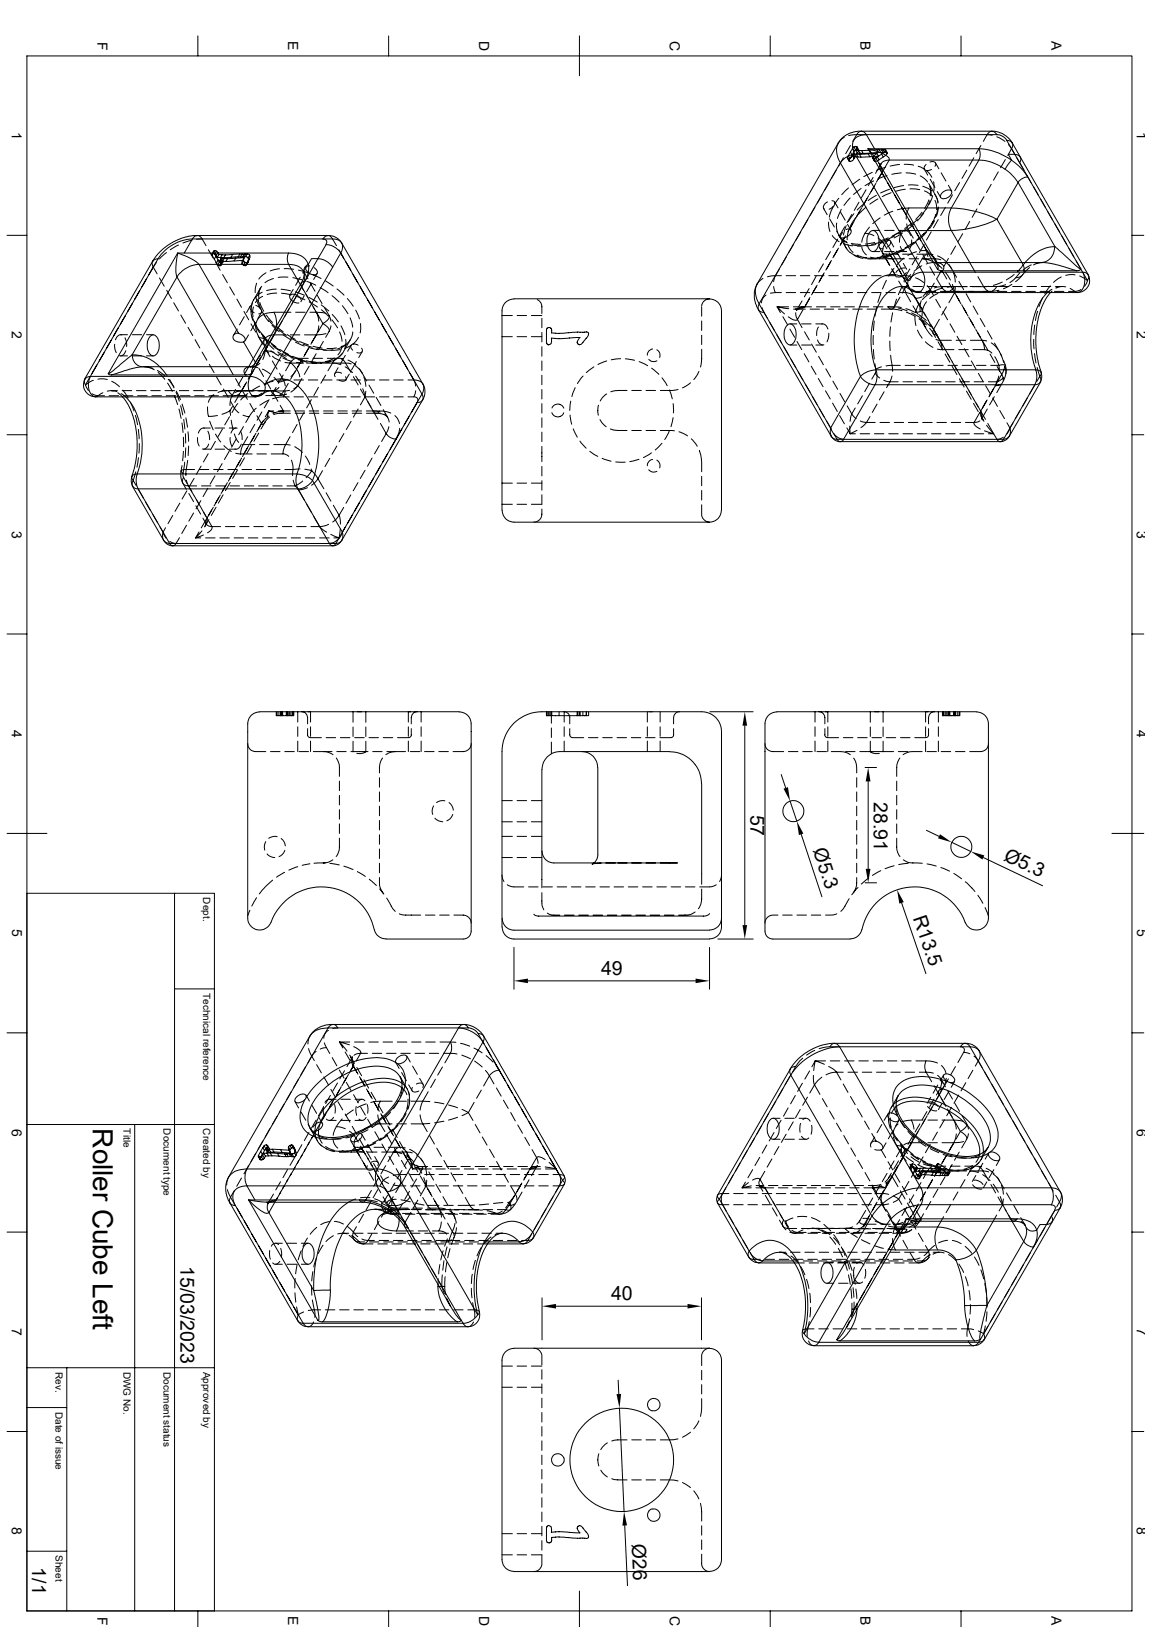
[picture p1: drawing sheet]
<svg xmlns="http://www.w3.org/2000/svg" width="297mm" height="420mm" viewBox="0 0 297 420" stroke-linecap="round" stroke-linejoin="round" font-family="sans-serif">
<defs><g id="words">
<text font-size="7.2" x="23.9" y="291.3" transform="rotate(90 23.9 291.3)">Roller Cube Left</text>
<g font-size="5">
<text x="225.5" y="207.1" transform="rotate(90 225.5 207.1)">28.91</text>
<text x="193.7" y="210.3" transform="rotate(90 193.7 210.3)">57</text>
<text x="209.8" y="219.5" transform="rotate(72 209.8 219.5)">Ø5.3</text>
<text x="258.8" y="222" transform="rotate(25 258.8 222)">Ø5.3</text>
<text x="235.6" y="237" transform="rotate(71 235.6 237)">R13.5</text>
<text x="155.2" y="251.7">49</text>
<text x="46.6" y="326.9" transform="rotate(90 46.6 326.9)">15/03/2023</text>
<text x="157.7" y="335.7">40</text>
<text x="163" y="398.6" transform="rotate(87 163 398.6)">Ø26</text>
<text x="8.3" y="404.6" transform="rotate(90 8.3 404.6)">1/1</text>
</g>
<g font-size="3.6">
<text x="25.1" y="10.8" transform="rotate(90 25.1 10.8)">F</text>
<text x="74.4" y="10.7" transform="rotate(90 74.4 10.7)">E</text>
<text x="123.6" y="10.5" transform="rotate(90 123.6 10.5)">D</text>
<text x="172.8" y="10.5" transform="rotate(90 172.8 10.5)">C</text>
<text x="222.1" y="10.7" transform="rotate(90 222.1 10.7)">B</text>
<text x="271.3" y="10.7" transform="rotate(90 271.3 10.7)">A</text>
<text x="3.1" y="34" transform="rotate(90 3.1 34)">1</text>
<text x="293.4" y="34" transform="rotate(90 293.4 34)">1</text>
<text x="3.1" y="85.5" transform="rotate(90 3.1 85.5)">2</text>
<text x="293.4" y="85.5" transform="rotate(90 293.4 85.5)">2</text>
<text x="3.1" y="136.9" transform="rotate(90 3.1 136.9)">3</text>
<text x="293.4" y="136.9" transform="rotate(90 293.4 136.9)">3</text>
<text x="3.1" y="188.4" transform="rotate(90 3.1 188.4)">4</text>
<text x="293.4" y="188.4" transform="rotate(90 293.4 188.4)">4</text>
<text x="3.1" y="239.9" transform="rotate(90 3.1 239.9)">5</text>
<text x="293.4" y="239.9" transform="rotate(90 293.4 239.9)">5</text>
<text x="3.1" y="291.3" transform="rotate(90 3.1 291.3)">6</text>
<text x="293.4" y="291.3" transform="rotate(90 293.4 291.3)">6</text>
<text x="3.1" y="342.8" transform="rotate(90 3.1 342.8)">7</text>
<text x="293.4" y="342.8" transform="rotate(90 293.4 342.8)">7</text>
<text x="3.1" y="394.3" transform="rotate(90 3.1 394.3)">8</text>
<text x="293.4" y="394.3" transform="rotate(90 293.4 394.3)">8</text>
<text x="25.1" y="417.3" transform="rotate(90 25.1 417.3)">F</text>
<text x="74.4" y="417.2" transform="rotate(90 74.4 417.2)">E</text>
<text x="123.6" y="417.1" transform="rotate(90 123.6 417.1)">D</text>
<text x="172.8" y="417.1" transform="rotate(90 172.8 417.1)">C</text>
<text x="222.1" y="417.2" transform="rotate(90 222.1 417.2)">B</text>
<text x="271.3" y="417.2" transform="rotate(90 271.3 417.2)">A</text>
</g>
<g font-size="2.6">
<text x="52.5" y="231.6" transform="rotate(90 52.5 231.6)">Dept.</text>
<text x="52.5" y="256.3" transform="rotate(90 52.5 256.3)">Technical reference</text>
<text x="31.9" y="291.3" transform="rotate(90 31.9 291.3)">Title</text>
<text x="42.2" y="291.3" transform="rotate(90 42.2 291.3)">Document type</text>
<text x="52.5" y="291.3" transform="rotate(90 52.5 291.3)">Created by</text>
<text x="14.4" y="354.1" transform="rotate(90 14.4 354.1)">Rev.</text>
<text x="31.9" y="354.1" transform="rotate(90 31.9 354.1)">DWG No.</text>
<text x="42.2" y="354.1" transform="rotate(90 42.2 354.1)">Document status</text>
<text x="52.5" y="354.1" transform="rotate(90 52.5 354.1)">Approved by</text>
<text x="14.4" y="364.4" transform="rotate(90 14.4 364.4)">Date of issue</text>
<text x="14.4" y="401.4" transform="rotate(90 14.4 401.4)">Sheet</text>
</g>
</g></defs>
<g fill="none" stroke="#000" stroke-width=".26">
<path d="M6.9 14.4h285.2v401.4h-285.2zM51.1 9.3v5.1M100.3 9.3v5.1M149.5 9.3v10.3M198.8 9.3v5.1M248 9.3v5.1M216.3 36.9a5.2 5.2 0 0 0 .6 5.1 4.8 4.8 0 0 1 3.7-2.1M216.3 36.9l-20.9 36.4M217.8 35.5l-.6 .4-.9 1M219.5 39.2l.5-.9 .4 .7-.5 1M219.5 37.5l-1.3 2.2M220.1 40l-.1 .2 .4 .7 .1-.2"/>
<path d="M220.2 39.8h.8M220.2 39.8l.4 .7h.8M220.2 39.8l-.1 .2 .4 .7 .1-.2M220.3 37.9l-.3 .4M220.8 38.7l-.4 .3M220.8 37.8l-.5 .1M220.8 37.8l.4 .7-.4 .2-.5-.8M220.8 37.8l.3 .1M220.8 38.8h.7M221 39.8h.8M221 39.8l.4 .7 .8 .1M221.1 34.8h36.2"/>
<path d="M221.1 34.8l-1.1 1.7M221.1 34.8l-2.1 .2M221.1 38.3l.4 .7 .1-.3M221.1 38.3l-.3 .5 .4 .7 .3-.5M221.1 37.9l.5 .8-.4-.2M221.1 37.9v.4M221.5 38.8l.5 .8-.8-.1M221.5 38.8l.8 .1M221.8 39.8l.4 .8 2.3-.1M222.3 33.9a1.49 1.49 0 0 0-1.2 .9M222.3 38.9l.5 .7h-.8M222.3 33.9l.7 .2 .6 .7a3.1 3.1 0 0 0-3.3 1.4 3.1 3.1 0 0 0 .3 3.6l17.5 30.5"/>
<path d="M222.3 33.9a6.5 6.5 0 0 0-6 3M222.3 33.9h33.7M223.6 34.8l2.1 3.6h26.9M223.9 38.4l1.3 1.4 1.6 2.4M224 38.4l17.9 31.2M224 38.4h1.7M224 38.4l1.3 .4a6.6 6.6 0 0 1 4.1 2.1v.4M224 39.7l.5 .8 2.2-.2M224 39.7l-2.2 .1M224.3 38.8l-2 .1M224.3 38.8l.4 .7-1.9 .1M226.3 39.6l-1.1 .9"/>
<path d="M226.3 39.6l.4 .7-1.1 .9M226.3 39.6l-2.3 .1M226.3 38.7l-2 .1M226.3 38.7l.4 .7-2 .1M226.3 38.7h.6M226.9 38.7l.4 .7h-.6M226.9 38.7h.6M227.5 38.7l.4 .7h-.6M227.5 39.8l-1.1 .7M227.8 38.7h-.3M227.8 38.7l.5 .7h-.4M228.3 38.6l-.5 .1"/>
<path d="M228.3 38.6l.4 .7-.4 .1M228.3 38.6l.3 .1-.1 .2M228.5 38.9l.4 .8 .1-.2-.3-.2M228.5 38.9l-1 .9M228.6 38.7l.3 .7M228.9 39.7l-1 .8-.4-.7M252.6 38.4a3.2 3.2 0 0 1 0 2.9 13.2 13.2 0 0 1 10.1 5.8M252.6 38.4a16.2 16.2 0 0 1 8.4 2.9M253.1 37.5l-1.2 2.2M254.7 34.8l-1 1.7M254.7 34.8l1.3 .1M256 33.9l.7 .2 .6 .7"/>
<path d="M256 33.9a1.49 1.49 0 0 0-1.3 .9M256 33.9l1 .1a6.2 6.2 0 0 1 4.2 2.9M257.2 35.3l2.1 1.2M257.3 34.8a3.1 3.1 0 0 1 2.5 1.4l19.6 34.1M259.8 36.2l.8 .2 .6 .5M260.2 37.3l.8 1.1-.9 1.7M261.2 36.9a1.54 1.54 0 0 1-.2 1.5l.8 1.3M261.2 36.9l19.6 34a1.52 1.52 0 0 1-.2 1.5l-1.1-1.9M261.8 39.9l.9 .1 .5 .5M261.9 39.8h-1.7l.8 1.5M206.6 59.9l-1.2 2.1M208.4 56.7l-1.2 2.1"/>
<path d="M210.3 53.5l-1.3 2.1M212.1 50.3l-1.2 2.2M212.5 53.8l.9 1.6M213.5 52.1a1.21 1.21 0 0 0-.7 1.9M213.8 57.3l.1 1.3 .3 1.1M214 47.1l-1.3 2.1M214.1 56.5l1.2 2.1M214.7 51.8l.6 .2 .1 .6M215 53.3l-1 .7M215 53.3l-1 2.8M215.4 52.2l.8 1.4M215.4 52.6l-.4 .7"/>
<path d="M215.8 43.9l-1.3 2.2M215.9 57.6v1.5l.3 1M215.9 59.6l.9 1.7M216.5 51.2l-1.1 1.4M216.9 54.7l1.2 2.2M217.1 54.1l-1 2.3M217.6 40.7l-1.2 2.2M218 58.5l-1.3 2.2M218.4 58.3l-.7 2.4M218.7 40.7l.2 .3M218.7 40.7l.4 1h.3M218.7 40.9l.4 .7"/>
<path d="M218.7 57.9l.9 1.5M218.9 40.2l-.2 .5M218.9 40.2l.4 .8-.2 .4M218.9 40.2l.6-1 .4 .8-.6 1M218.9 48.5l-1.7 1.7M219 59.4l-.4 2.5M219.2 59.1a.79 .79 0 0 1 .5 .7 .79 .79 0 0 1-.5 .8l-1.3 .7M219.4 51.1l-1.6 1.9M219.8 55.4l-1.2 2.1M220 40.2l-.4 .5-.7 .3M220 57.7l-1.2 2.1M220.3 55.2l-1.4 2"/>
<path d="M220.4 40.9l-.4 .5-.6 .3-.5-.7M220.5 56.9l-1.3 2.2-.8 .2M220.9 56.2l-1.4 2.1M221.7 52.2l-1.3 2.1M221.9 46.3l-2 1.4M221.9 54.5l-1.3 2.1M222.2 48.6l-1.9 1.6M222.3 53.7l-1.2 2.1M223 52.5l-1.8 1.7M223.5 53.5l-1.8 1.7M223.5 49l-1.3 2.1M223.7 51.3l-1.2 2.1"/>
<path d="M224.2 50.5l-1.2 2.1M224.4 58.6l-1.2 1.6M225.1 44.5l-2.2 1.1M225.2 40.8l.3 .1M225.2 40.8l.4 .7 .3 .2M225.2 40.5v.3M225.2 40.5l.4 .7v.3M225.3 59.5h1.7M225.3 45.8l-1.2 2.1M225.4 46.7l-2.2 1.2M225.5 40.9l.4 .8 .9-.4M226 47.3l-1.7 2.9"/>
<path d="M226.1 50.4l-2.1 1.4M226.4 40.5l.4 .8 1.1-.8M226.4 40.5l-.9 .4M226.5 51.4l-2 1.3M226.9 42.2l.3 .7 .1-.6M226.9 42.2l14.4 25.2 .6 .4h-.7h27.7M226.9 42.2l.5 1 .2 1.4M227.1 56.2l-1.9 1.5M227.3 42.3a2.16 2.16 0 0 0 .3 2.3M227.3 42.3l-1.4 2.4M227.6 44.6l.9 1.5M227.6 44.6l-1.5 2.4"/>
<path d="M228.3 59.5h2.4M228.5 43.2l-2.3 .8M228.9 45.3l-2.4 .9M229.1 47.2l1.2 2.1M229.4 41.3h23.2l-7.1 12.4h-11l-.6 1.7-.1 1.2M229.4 41.3l-2.8 5M229.5 41.3l-1.3 .3-.8 .7M229.5 48.9l-2.3 .9M230 49.7l-2.3 1.1M230.4 54.5l-2.2 1M230.9 50.4l1.2 2.1M231.9 59.5h1.8"/>
<path d="M232.1 42.5l-2.4 .4M232.5 59.7l-2.2 1.2M232.6 44.6l-2.5 .4M232.7 53.6l1.3 2.1M233.2 47.9l-2.5 .5M233.3 42.4l2.5 .2M233.4 59.6a1.47 1.47 0 0 1 1.6 1.2M233.6 48.9l-2.5 .5M233.8 44.6l2.5 .4M233.9 59l-2 1.4M234 57.8l.5 1.7-1.3 .2M234.4 47.8h2.5"/>
<path d="M234.5 53.7l-2.9 .4M234.6 56.8l1.2 2.1M234.8 48.8l2.5 .1M235.4 57.5l-1.9 1.5M235.8 57.9l-1.9 1.6M236.4 59.9l1.2 2.2M236.7 56.6l-1.8 1.7M236.9 42.9l1.6 .7M237.4 45.4l1.1 .7 .9 .9M237.9 54.8l-1.6 1.8M238.1 48.1l1.4 .5 .8 .6M238.3 55.1l-1.6 1.9"/>
<path d="M238.5 43.6l.6 .4M238.5 49.3l1.4 .7 .7 .7M238.5 43.7l.9 1.5M239 42.5l-.5 .7v.4M239.1 44l.6 .7 .8 1.1M239.1 53.8l-1.5 2M239.1 60l-1.8 1.7M239.6 47.4l2 3.3 .5 1.5M239.7 51.6l-1.1 2.2M239.9 58.7l-1.7 1.9M239.9 48.1l.3 .9v1.5M239.9 48l.3 1.1-.2 1.3"/>
<path d="M240 51.8l-1 2.3M240 41.8a.85 .85 0 0 1 1.1 0 .85 .85 0 0 1 .2 1.1M240 46.3l1.3 2.1M240.3 59.9l-1.2 2.1M240.4 43.7l-1.3 .3M240.7 50.5l-1 2.3M240.8 57.2l-1.4 2.1M240.9 46.9l.1 2.5M241.1 56.9l-1.2 2.1M241.2 50.1a3.8 3.8 0 0 1 .8 2.4M241.3 51.7l.3 1.2 .1 1.2M241.4 42l.9 1.6"/>
<path d="M241.5 55.4l-1 2.3M241.9 49.4l.8 1.6M242 53.7l-.7 2.4M242.1 56.7l-1.2 2.1M242.1 53.4l-.5 2.4M242.9 44.6l1.2 2.1M243.2 49.7a1.76 1.76 0 0 1 2.3-.3 1.84 1.84 0 0 1-2.8 1.6l.1-.8zM244 53.5l-1.3 2.1M244.7 47.8l.9 1.5M245.4 53.7a6.6 6.6 0 0 0 0 5.8M245.5 53.7a27.4 27.4 0 0 1 11.8 2.9M245.5 59.5h-11l1.2 2"/>
<path d="M245.5 59.5l6.2 10.9M245.8 50.3l-1.2 2.2M247.6 47.1l-1.2 2.1M249.5 43.9l-1.3 2.2M250.2 57.1l-1.2 2.2M251.3 40.7l-1.2 2.2M252.1 53.9l-1.2 2.2M253.9 50.8l-1.2 2.1M255.8 47.6l-1.2 2.1M257.3 56.6a27.4 27.4 0 0 1-11.8 2.9M257.3 56.6l6.7 11.8 .5-.6M257.6 44.4l-1.2 2.1"/>
<path d="M259.4 41.2l-1.2 2.1M261 41.3a13.9 13.9 0 0 1 4.2 4.4 3.1 3.1 0 0 0-2.5 1.4M261 41.3l-1.6 2.3M262.7 47.1l-5.4 9.5M262.7 47.1l9.5 16.5M263.1 42l1.1 1.9M263.3 40.5a1.39 1.39 0 0 1-.2 1.5l-.7-1.2M264.8 45l1.3 2.2M266.7 48.2l1.2 2.1M268.5 51.4l1.2 2.1M270.3 54.6l1.3 2.1M272.2 57.8l1.2 2.1"/>
<path d="M1.8 60.7h5.1M34.2 78.3l-1.3 2.1M36 75.1l-1.2 2.2M37.8 71.9l-1.2 2.1M39.4 67.4a1.46 1.46 0 0 0 .1 1.6M39.4 67.4l-17.5 30.4a1.61 1.61 0 0 0 .2 1.6l1.1-2M39.5 69l1.1 1.7M39.5 69l-1.1 1.9M40.3 67.8l-.8 1.2M40.9 66.8l-.9 .2-.5 .4M41.1 71.8l1.3 2.1M43 65.2l-1.9 1.6"/>
<path d="M43 74.9l1.2 2.1M44.8 78.1l1.3 2.2M45.7 71.5l-11.6 20.1M45.7 71.5l14.5 25.2M45.8 65.3l-17.9 31.1M45.8 65.3h1.7M45.8 65.4l3 1.1 1.8 1.1 .7 .6M45.9 65.3l-.4 2.6a7.2 7.2 0 0 0 .2 3.6M46.1 63.2l-2.2 1.3M49.5 62l-2.3 .7M49.6 61.7a11.3 11.3 0 0 0-8.8 5.1l-17.5 30.4h41.3l19.6-34.1M50.9 60.8a1.49 1.49 0 0 1 1.3 .9"/>
<path d="M50.9 60.8l-.7 .2-.6 .7M50.9 60.8l-3.1 .4-3.1 1.2-1.9 1.2-1.4 1.3-2 2.5M50.9 60.8h33.7M51.3 68.2a7.3 7.3 0 0 0-5.6 3.3M52.2 61.7l1 1.7M52.2 61.7l-1.5 .1M53.8 64.5l1.2 2.1M54.7 65.6v.3M55.1 64.9l.1 .3M55.4 64.7l-.3 .2M55.4 64.7l-.4 .7-.3 .2 .4-.7M55.4 64.7l.5 .2"/>
<path d="M55.6 67.6l1.2 2.2M55.7 66.2l-.5-1-.5 .7 .6 1M55.9 64.9l-.4 .7-.5-.2M55.9 64.9l.4 .3M56.3 65.2l-.5 .7-.3-.3M56.3 65.2l.2 .5-.4 .7-.3-.5M56.3 67.1l.3 .5M56.3 67.1l-.4 .8 .3 .5M56.3 67.1l-.6-.9-.4 .7 .6 1M56.5 65.7h.8M56.6 67.6l.6 .3M56.6 67.6l-.4 .8 .6 .2"/>
<path d="M56.9 67.9a.4 .4 0 0 1 .2 .4 .4 .4 0 0 1-.3 .3l.4-.7M57.1 66.7h.8M57.1 66.7l-.5 .7h.8M57.1 66.7l.1 .2-.4 .7-.2-.2M57.2 66.9l.1 .2-.4 .8-.1-.3M57.3 65.7l-.4 .8-.8-.1M57.3 65.7l.9 .1M57.3 67.1l.1 .2a.35 .35 0 0 1 .1 .4 .35 .35 0 0 1-.3 .2M57.4 70.9l1.3 2.1M57.5 67.7l-.4 .8M57.9 66.7l.8 .1M57.9 66.7l-.5 .7 .9 .1"/>
<path d="M58.2 65.8l-.5 .7h-.8M58.7 66.8l-.4 .7 2.1-.1M59.3 74l1.2 2.2M60 65.7l-1.8 .1M60 65.7l-.4 .7-1.9 .1M60.8 66.6l-.4 .8 2.2-.1M60.8 66.6l-2.1 .2M61.1 77.2l1.2 2.1M61.9 65.6l-1.9 .1M61.9 65.6l-.4 .7-1.9 .1M61.9 65.6h.6M62.5 65.6l-.4 .7h-.6"/>
<path d="M62.5 65.6h.5M62.9 67.4l.3 .3M62.9 67.4l-.5 .7 .4 .4M63 66.5l-.1 .9M63 66.5l-.5 .9-.1 .7M63 66.5l-2.2 .1M63 65.6l-.4 .7h-.5M63 65.6h.4M63.2 67.7l.5 .2M63.2 67.7l-.4 .8 .5 .1M63.4 65.6l-.4 .7h-.4M63.7 67.9l-.4 .7 .4-.4"/>
<path d="M63.8 65.5l-.4 .1M63.8 65.5l-.4 .8h-.4M63.8 65.5l.6 .4M64 67.4l-.3 .8 .4-.8M64 66.6v.8l.4-.7M64.1 67.6l-.5 .8M64.1 67.4l-.4 .5M64.4 66.7l-.3 .7M64.4 65.9l-.4 .7-.6-.3M64.4 65.9v.8M64.6 79l-1 1.7M64.8 78.8a1.06 1.06 0 0 0 .6 1.8l.2 .1"/>
<path d="M65.1 78.1l-.3 1.9 .1 .6M65.4 79.2l-.2 1 .1 1.5M66 78.8l1.1 .7M66 76.7l1.1 2.8M66.2 73.1l-.3 1.1v1.3M66.7 77.5l.7 2.4M66.8 76.9v-1.6l.5-1-2 3.4-.4 1.4M67.1 79.5l.4 .8M67.1 78.1l1 2.2M67.5 73.9a3.8 3.8 0 0 0-.8 2.3M67.6 75.4l-1 .7-.9 .9M67.8 76.5a3.8 3.8 0 0 0-1.9 1.6"/>
<path d="M68.6 70.4l-1.8 1.7M70.6 71.9l-1.4 .5-.8 .6M71.3 74.6l-2.5 .4M71.4 75.6l-2.5 .4M72.1 69.4l-2.4 .5M72.5 74.7l2.5 .4M72.6 75.7l2.5 .4M73.3 69.3l2.5 .2M74.3 71.5l-2.5 .1M74.5 68.2a4 4 0 0 1 3.7 1.7M74.5 65.3a3.2 3.2 0 0 0 0 2.9M74.5 68.2l3.8 6.7"/>
<path d="M74.5 68.2h-23.1l10.2 17.9M74.5 65.3a4.6 4.6 0 0 1 5.1 3.4v1.6l-.9 2.3M74.6 79.6l-1.2 2.2M75.2 77.5a2.41 2.41 0 0 0 1.9 .7M75.6 71.7l2.4 .5M75.6 74.7l-.8 1.5M76.1 76a.86 .86 0 0 0-1.3 .3 .86 .86 0 0 0 .4 1.2M76.1 76a2.37 2.37 0 0 1 1.5 1.3M76.2 75.4l2.3 .8M76.3 76.5l2.4 .9M76.5 76.5l-1.2 2.1M77 69.7l2.8 .8"/>
<path d="M77.5 71.5l-1.2 2.2M77.8 73l.1 1-.8 1.4M77.8 73l-12 20.8-.6 .6-.6 .3h.3h-27.8l1.1 .1 1.6 .7M78.3 69.9l.1 .4M78.3 69.9l.2 .7M78.3 69.9l1.2 2.1M78.4 70.3v1l-.6 1.7M78.4 70.3l.1 .3M78.5 76.4l-.9 1.5M78.5 70.6a4.5 4.5 0 0 1-.6 3.4l3.3 5.8M78.7 72.6l-.9 .4M79 69l-.9 1.5"/>
<path d="M79.2 72.6l2.3 1M79.7 76.8l2.2 1.2M79.8 77.9l2.1 1.3M79.8 70.5l1 .5M79.9 68.6a.82 .82 0 0 0-1 .5 .82 .82 0 0 0 .4 1l.5 .4M80.1 73l1.2 2.2M80.3 73.2l-1.2 2.1M80.8 79.2l.8 1.4M80.8 71l2 .9M81 69.1a1.03 1.03 0 0 1 .8 .7 1.03 1.03 0 0 1-.3 1.1l-.7 .1M81.8 70.6l-.9 1.5M81.9 76.2l1.2 2.2"/>
<path d="M82 66.8h-1.6l-.9 1.4a1.73 1.73 0 0 0-1.1 2M82.1 66.8a4.8 4.8 0 0 1 3.7 2.2M82.6 74.2l2.1 1.4M82.9 78.7l1.9 1.6M82.9 80l1.9 1.7M83.3 61.7a.87 .87 0 0 1 .9 .4 .87 .87 0 0 1-.1 1M83.7 79.4a6.9 6.9 0 0 1 1.7 3.5M83.9 72.5l2.1 1.3M84.2 63.2a4.8 4.8 0 0 1 3.7 2.1M84.6 60.8a1.37 1.37 0 0 1 1.2 .9M84.6 60.8l-.7 .2-.6 .7M84.6 60.8l1.7 .3 1.3 .9 .6 .7"/>
<path d="M85.7 76.3l1.8 1.7M85.8 61.7a2.59 2.59 0 0 1 2.4 1M85.8 61.7h-36.1l-2.2 3.6h27M85.8 61.7l1 1.7M87 74.6l1.8 1.6M87.4 64.5l1.2 2.1M87.9 65.3l-19.6 34.1M87.9 65.3l21 36.4M88.2 62.8l.2 1.1-.5 1.4M88.2 62.7l20.9 36.4M88.3 78.9l1.5 2.1M89.3 67.6l1.2 2.2"/>
<path d="M89.6 77.1l1.5 1.9M91.1 70.9l1.2 2.1M93 74l1.1 2.2M94.8 77.2l1.2 2.1M138.6 77.3l.8 .6 .4 .8v2.2M181.1 79.2v2.4M183.1 77.1l-50.5 .1a3.1 3.1 0 0 0-3.1 3.7v50.8M183.1 77.1l-.7 .2-.7 .4-.6 1.3M183.1 77.2a3.1 3.1 0 0 1 3.1 3.7v50.8M195.4 73.3l-.6 1.5-.2 1.6a6.9 6.9 0 0 0 1.1 3.6M195.4 73.3a5.2 5.2 0 0 0 .5 5.1l-.3 .8 .2 .8M196.6 79.4l.5 1.2"/>
<path d="M196.9 71.9l-1.2 .9-.3 .5M197.7 76.2a2.6 2.6 0 0 0-1.2 2M199.6 74l.5 1.5M200.1 75.5h1.5M200.1 75.5l-1.3 .2M201.1 69.4l-1 1.8-2.1 .3M201.6 71.2h-1.5l-.5 1.5M202.9 71.2h2.4M202.9 75.5h2.4M202.9 66.3l-1.2 2.1M203.5 79.2h-3l.9 1.5M203.5 79.7l-3-.5 1.9 1.8"/>
<path d="M204.7 79.2h4.7M204.8 63.1l-1.3 2.1M206.5 71.2h2.5M206.5 75.5h2.5M207 77.7l-1.5 2.4 .5-.4-.8 .1h2.6M207.7 79.2l-.9 .5-2 .1M208.8 74.5l-1.2 2.1M208.8 77.2l-1.1 2-1.2 .2-.5 .3M209 76.8l-1.2 2.2M209 79.8h2.5M210.2 71.2h2.4M210.2 75.5h2.4"/>
<path d="M210.6 71.3l-1.2 2.1M210.7 79.2h2.4M210.9 73.6l-1.5 2.5M212.5 68.1l-1.3 2.1M212.5 70.8l-1.2 2.1M212.7 70.4l-1.2 2.2M212.7 79.8h2.4M213.9 71.2h2.4M213.9 75.5h2.4M214.3 64.9l-1.2 2.2M214.3 67.6l-1.2 2.1M214.3 79.2h2.5"/>
<path d="M214.5 67.2l-1.2 2.2M214.8 60.8l1.7 1.6M216.2 61.7l-1.3 2.2M216.4 79.8h2.4M216.4 64.1l-1.5 2.4M216.7 61.1l.9 1 1.1 .6M217.4 60l-.5 .9a.42 .42 0 0 0 .1 .5 .42 .42 0 0 0 .5 0l.4-.1M217.6 71.2h2.4M217.6 75.5h2.4M217.7 61.9a3.8 3.8 0 0 0 .8 2.3M217.7 62.9l2.3 .6M217.9 61.3l-1.1 2.1"/>
<path d="M218 79.2h2.5M218.2 60.9l-1.2 2.1M218.5 62.4l-1.3-.7-.7-1 1.9 3.4 1 1.1M218.8 63.1l.7 1.4 .6 .7M219.4 65.2l.8 .5 1.4 .6M219.7 62.8l2.4 .3M219.8 63.2l2.5 .3M220 79.8h2.5M220.4 65.9l2.3 .8M221.2 65.9l2.4 .6M221.2 71.2h2.5M221.2 75.5h2.5"/>
<path d="M221.7 79.2h2.5M222.4 63.8a2.93 2.93 0 0 0 1.2 2M222.8 66.5l2.5 .1M223.2 60.2l1.3 .2 1 .4M223.2 60.2l-.8 2.3M223.7 63.3l-2.4 .2M223.7 79.8h2.5M224.3 60.1a1.13 1.13 0 0 1 1.2-.6 1.13 1.13 0 0 1 .9 .9 3.3 3.3 0 0 1-1 4.5 2.22 2.22 0 0 1-1.7-2.7l.1-.9zM224.6 66.4l2.4 .4M224.9 71.2h2.5M224.9 75.5h2.5M225.3 64.9h1.7"/>
<path d="M225.4 79.2h2.4M225.7 62.6l-2.4 .4M226 63.1l-2.4 .4M226.3 79.2l-.5 2.5M226.4 66.8h-2.5M226.6 61.4l.9 .7 .7 1.1 .9-1.1M226.9 63.9l.9 1.5M227 66.8h6.4M227.3 75.7l-.8 2.4M227.3 66.4l-2.5 .2M227.4 79.8h3.3l2 .4M227.8 62.3l-2.9 .8"/>
<path d="M227.8 62.3a1.17 1.17 0 0 0-.7 1.8l.8 .1M228.1 65.7l-1.1 1.1M228.3 64.9h2.4M228.4 66.2a2.74 2.74 0 0 0 1.9 .6M228.4 66.5l1.2 2.1M228.6 75.5h2.5M228.7 72.3l-1 2.3M228.8 61.9a.84 .84 0 0 1 1.1 .5 .84 .84 0 0 1-.5 1.1l-.4 .3M228.8 61.9l-1 .4M228.9 64.2l-.7-1-.4 1.2v.8M229 65.9l-2.5 .6M229.1 79.2h1.7a.87 .87 0 0 1-.8 .6 .87 .87 0 0 1-.8-.6l1.4 .1"/>
<path d="M229.2 61.4l-2.3 .9M229.3 65.7l1 1.1M229.4 65.3l1.3 2.1M229.6 61.9l-2.4 .9M229.8 62.2l.8 1.6M229.9 66l-2.3 .6M230.1 69.4l1.2 2.1M230.3 69.6l.8 1.6h-2.5M230.3 66.8l2.2 3.8M230.7 69.3l-1.4 2M230.8 61l-2 .9M230.9 65.4l-2.3 .8"/>
<path d="M231.3 64.8l1.2 2.1M231.4 77.2l-.8 2.3M231.7 65.6h-3l-.9-.2 1.7 2.9M231.8 79.5l2.3 .8M231.9 72.6l1.2 2.1M231.9 64.9h1.8M232.1 60.1l-2.1 1.2M232.1 69.9l2.3 3.9M232.2 76.7l-1.4 2.5 1.8 .2M232.3 71.2h1.5l-.5 1.5M232.3 63.6l.8 1.2 .9 .1M232.5 64.6l-2.3 .9"/>
<path d="M232.6 60.3l-.3 .6-.2 1.6M232.7 74h1.7M232.7 74a7.2 7.2 0 0 0-5.8 4.4 22.3 22.3 0 0 0-.8 17M232.7 74l1.2 .1M232.7 74l1.1 .1 1.5 1 .8 .1-1-.6M232.9 60.2l-2.2 1.2M232.9 73.9l-1.1 2.2M232.9 65.6h2.5M233.1 68l.9 1.5M233.3 66.6l-1.8 1.7M233.3 74l.5 1.5h-1.5M233.3 64.5l-2.2 1"/>
<path d="M233.6 69.2a2.36 2.36 0 0 0-2.4 1.2M233.8 75.5a3.6 3.6 0 0 1 2.5 1.5l1.6-.4M233.8 79.7l2.2 .9M233.8 75.7l1.2 2.2M233.9 70.4a2.56 2.56 0 0 1-2.4 1.1M234 73.1l1.2 2.1M234.1 73.5l-1.3 2.1M234.3 72.4a6.3 6.3 0 0 0-9.2 1 21.3 21.3 0 0 0-4.7 13.9 27.6 27.6 0 0 0 1.6 9.8M234.3 63.8l-2.2 1.1M234.4 72.4l-17.6-30.4-20.9 36.4 18.4 32.1 7.7-13.3M234.6 66.8h2.5M234.8 69.4l-1 1.8 1.3 .1"/>
<path d="M235 74.8l1.2 2.2M235 70.9l-1.5 1.9M235.2 61.9l-.1 1.4-.3 .8M235.6 74h2.4M235.6 79l1.2 2.1M235.7 62.6l-2.1 1.4M235.8 76.3l1.2 2.1M235.9 70.3l-1.2 2.2M236.3 71.7l2.1 1.2M236.3 62.5l1.2 2.1M236.3 77l1.5 2.6M236.4 62.5l-2 1.4"/>
<path d="M236.5 65l-2.2 1M236.6 65.6l4.1 .1M236.6 66.3l-1.2 2.1M237.2 78.3l-.9 2.3h.6a1.01 1.01 0 0 0 1.2-.7l-.7-.8v1.2M237.3 61.5l-2 1.5M237.6 79.5l1.2 2.1M237.7 77.6l-.3 1.5-.6-1M237.7 75.2h-1.6l.8 .3h41.2l-.7-.3h-1.7M237.9 68.6l-2 1.4M238 66.8l-1.5 2.5M238.1 70.3a4.8 4.8 0 0 0-3.7 2.1M238.1 70.3h41.3"/>
<path d="M238.1 65.7l1.2 2.1M238.1 70.3a4 4 0 0 1-.9 5.1 2.37 2.37 0 0 1-2.8-3M238.3 63.2l.8 1.5M238.3 66.8h3M238.5 63.1l-1.3 2.1M238.5 60.2l-1.9 1.6M239 75.2h2.4M239 65.7l-1 1.1 2.1 .5M239.1 77.9l-1 1.9-.1 1.6M239.1 64.7h-1.4M239.1 64.7l1.5 1.5M239.1 64.7l.3 1.5"/>
<path d="M239.3 73.7l.8 1.1M239.3 74h2.4M239.9 75.8l-1.9 1.5M239.9 68.9l1.3 2.1M240 74.8l-1 .7-.7 1M240.1 74.8l-1.1 1.2M240.1 74.8l.8 1.4M240.2 67.2l.5 .4 1.9 .4a1.09 1.09 0 0 1 .9 .8 1.09 1.09 0 0 1-.3 1.1M240.2 65.7l1.1 1.1M241.1 74.3l1.8-.3 1.1 1.1M241.1 73.1l-1 1.7M241.2 67.8l1.9 1.5"/>
<path d="M241.3 67.2l.8 1.7v.5l-.2 .2M241.3 66.8l1.5 .3M241.3 66.8l1.1 2M241.5 77.3l1.2 2.1M241.6 67.8h-1l-1.6 .4M241.8 72.1l1.1 1.9h3M241.9 69.6l1.3 .3M241.9 66l2.1 1.4M242 75.8l-2.1 1.2M242.7 75.2h13.4M242.9 69.9l-1.2 2.1M243 74h2.4"/>
<path d="M243.1 69.9l1.2 2.1M243.2 69.9h34.6M243.2 74.4l-2.2 .8M243.9 67.6l1.6 1.7M243.9 70.2l1.3 2.1M244.2 79.2l-1.2 2.1M244.6 75.2l-1.4 .2M244.7 66.7l-1.2 2.1M244.8 68.3l2 3.3M244.9 73.1l1.2 2.1M245.7 73.4l.6 2.1M246 70.4l.5 2.4"/>
<path d="M246.3 74l-1.1 1.1M246.3 74l-1.9 .1M246.3 74h3M246.3 75.5l1.2 2.1M246.3 75.5l-1.4 2.6M246.5 74l-.2 1.5M246.6 63.5l-1.2 2.2M246.8 76.3l1.1 2.1M247.1 74h2.5M247.4 72.6l1.3 2.2M248.2 78.7l1.6 2.9M248.4 60.3l-1.2 2.1"/>
<path d="M249.3 75.8l1.2 2.1M250.3 74h2.7M250.8 74h3l1.1 1.1M251.1 79l1.2 2.2M252.3 71.4l1.5 2.6 1.3-.1M254 74h2.4M257.2 74l-1.1 1.1M257.3 75.2h2.5M257.6 74h2.5M257.8 74.9l-2.3 .3M258.6 72.8l-2.3 .9M259.5 73.5l-1.9 .5h-3.4"/>
<path d="M261 75.2h2.5M261.1 73.4l-2.2 1.1M261.3 74h2.5M261.7 70.9l-2 1.4M262.6 70.1l1.4-1.7 .2 .6v1.1M263.1 70.5l-1 1.2M263.7 71.1l-.5 .4-1.1 .2-1.5 1.2M263.9 70.9l-1.8 1.8M264.7 75.2h2.5M265 74h2.5M265.7 69.1l-1.8 1.7M266.1 68.4l-2.1 1.3"/>
<path d="M268.4 75.2h2.4M268.7 74h2.4M268.9 67.8l-1.6 .2M268.9 67.8l3.3 .4 5.6 1.7M268.9 67.8l-.8 .1-1.4 .5M269 76.9l-.9 2.3M271 73.8l-1.4 2M271.4 74.7a12.4 12.4 0 0 0-5 8.5 23.1 23.1 0 0 0 .9 12.2M271.5 75.1l-1.2 1.4-1.1 2-1.1 2.9-.6 3-.2 2.4 .1 3.4 .5 3.3 .6 1.9a1.43 1.43 0 0 1-.2 1.8l-.7-2.3M272.1 75.2h2.4M272.2 63.6a3.8 3.8 0 0 1-3.3 4.1M272.2 63.6l6.4 5.7a.23 .23 0 0 1 .3 .2 .23 .23 0 0 1-.3 .2l-.8 .2"/>
<path d="M272.2 63.7a10.4 10.4 0 0 0-7.7 4.1M272.4 74h1.6l-1.5 .4M273.9 71.5l-2 1.4M274 61l1.3 2.1M275 74l-2.5 .2M275.8 64.1l1.3 2.2M276.1 74.5l.5 .2a1.69 1.69 0 0 0 2.3 0M277.4 71l-2.4 .1M277.7 67.4l1.2 2.1M278.6 71.2l2 1.2-.7 1.5M279.4 70.3a4 4 0 0 1-1 5.1l-.3 .1a2.92 2.92 0 0 0 2.8-1.8 2.92 2.92 0 0 0-.7-3.3l-.8-.1M292.1 60.7h3"/>
<path d="M22.1 97.7l.4-.3 .9-.2a3.9 3.9 0 0 0 .9 5.2h.3a3 3 0 0 1-2.5-4.7zM24.1 98.2l-2 1.2 .7 1.4M25 94.2l-1.3 2.2M25.3 97.9l1.5-.1 .9 .2M26.8 91.1l-1.2 2.1M27.9 96.4l.3 .3 .6 .1M28.7 87.9l-1.3 2.1M28.8 96.8h34.7M28.8 98.4l2 1.4M29.6 88.9l.1 1.3 .3 .9M30.5 84.7l-1.2 2.1M31.1 86.4h1.8"/>
<path d="M31.1 91.9h1.8M31.4 86.4h-.1a1.48 1.48 0 0 0-1.5 1.3M32.3 87.2l.3 1.1 .1 1.2M32.3 81.5l-1.2 2.1M32.5 90.6l-.5 .9-.6 .3h-.6M34.1 91.6a9.3 9.3 0 0 1 7.1 3.1M34.1 91.6l-5.1 4.3-1.1 .5M34.1 91.6a2.85 2.85 0 0 0 2.6 3.1M34.1 86.4h2.5M34.1 91.9h2.5M36.7 94.7l-3.3 .6-4.6 1.5M36.7 94.7h.4"/>
<path d="M37.1 94.7l2.4 .4M37.8 86.4h1.7M37.8 91.9h1.7M38.9 86.7a1.23 1.23 0 0 1 1.3-.1 1.23 1.23 0 0 1 .7 1.1 3.2 3.2 0 0 1-1.2 4.2 2.22 2.22 0 0 1-1.7-2.7l.2-1.5zM40.6 95.6l1.9 1.5M40.8 96.1l1.7 1.8M41.2 94.7l1.9 2.2M43.2 98.9l1.2 2.1M43.4 97.9l1.5 2M43.8 98l1.1 2.1M46.7 81.3l1.2 2.1M48.5 84.5l1.2 2.1"/>
<path d="M50.3 87.7l1.3 2.1M52.2 90.9l1.2 2.1M54 94.1l1.2 2.1M55.8 97.2l1.3 2.2M60.8 97.7l1.2 2.2M61.2 84.9l-1 1.7M61.6 86.1a1.71 1.71 0 0 1 1.6 1.9l-.4 .3M61.6 86.1l-.2-.1a1.11 1.11 0 0 0-1.3 1 1.11 1.11 0 0 0 1.2 1.2l1.6 .1M62.7 97.3l-1.3 2.2M62.9 88.3l3.3 5.7M62.9 80.4l1.3 2.1M63 81.7l-1.2 2.2"/>
<path d="M63.4 99l-1.1 1.9h3.1M63.7 98.6l-1.3 2.1M64.1 86.4l-.9 1.6M64.6 97.2a4.4 4.4 0 0 1 3.8 2.5 2.28 2.28 0 0 1-1 2.3 2.28 2.28 0 0 1-2.4 0 4.4 4.4 0 0 1-.4-4.8zM64.8 80.3l.4 2.4M64.8 83.6l1.2 2.1M65 94.7l1.5 .2M65 94.7l-1.1 .1-.8 .4-.2 .8 .6 .8M65.1 81.8l1 2.3M65.5 95.4l-1.4 2.5M65.6 82.9l1.1 2.3M65.7 83.8l1.3 2.1"/>
<path d="M66 83.3l-1.3 2.1M66.6 86.8l1.3 2.1M66.8 85.1l1.6 1.9M66.8 95.1l1.2 2.1M66.9 87.2l2.1 2.5M66.9 87.2l1.4 .3M67 99.7l-2.1 1.2M67.1 93.8a3 3 0 0 1-2.1 .9M67.1 92.6l-1.2 2.1M67.3 91.7l-1.9 2.7-.5 1.5 .1 .5-.7 .3-.8 .1M67.3 92.2l-1.2 2.1M67.4 80.7l-.9 1.5"/>
<path d="M67.5 86.2l1.7 1.8M67.5 80.3l-.1 .5-.6 .2M67.5 80.3l1 1.4M67.7 95.3l2.1 1.3M67.8 86.8l1.7 1.8M67.9 81l1.4 2M67.9 91.1l.6-1 .8 1M68.3 87.5a1.76 1.76 0 0 1 .2 2.6 2.85 2.85 0 0 1-.2-2.6zM68.4 99.4a6.3 6.3 0 0 1 9.2 .9 21.3 21.3 0 0 1 4.7 14 27.6 27.6 0 0 1-1.7 9.7M68.5 90l1.2 2.1M68.6 98.3l1.3 2.1M68.7 81.4l1.6 1.8"/>
<path d="M69 89.4l-1.3 2.2M69.1 89.2l-1 1.6M69.3 87.9l1.9 1.6M69.3 82.6l1.7 1.7M69.9 90.5l2 1.4M70.1 88.9l2 1.4M70.2 83.9l1.9 1.7M70.3 91.9l2.1 1.3M70.3 93.2l1.2 2.1M70.4 89.3l2.1 1.4M70.5 98.4l-2.3 .7M70.7 80.6a4 4 0 0 0-4.7 3.5l.3 1.8 .6 1.3"/>
<path d="M70.7 80.6h4.4M70.7 97.4l1.1 1.2M70.7 90.1l-1.4-1.3-.9-1.6-5.2 9.1M70.7 80.6a6.4 6.4 0 0 1 0 5.8l-1.4 .3-1 .8M70.7 91l-2.3-.4-.1 .7-.5 1.5M71 86l-1.2 2.1M71.2 84.1l1.9 1.5M71.2 100l-1.2 2.1M71.7 90.8l2.2 1.1M71.9 91.4l2.1 1.3M71.9 85.1l2 1.5M72 100l-.6 .5-1 .3h-3.6"/>
<path d="M72.1 96.4l1 1.7-1.4 .1M72.2 90.2l2.2 1.2M72.8 82.8l-1.2 2.2M73 92.4l2.3 .9M73 86.4l2.1 1.4M73.1 96.8l-1.3 2.1M73.2 91l2.2 1.1M73.5 93.6l1.3 .1M73.5 91.4l2.2 1M73.7 86.4h-3l-1.1 1.9M74.1 97.9l-1.7 .7h-.6l.1 .2M74.1 86.4l2.1 1.2"/>
<path d="M74.4 99l-1.1 1.9 1.4-.1M74.6 98.1h-1.5l.5 1.6M74.8 93.7h3.1M74.8 93.7l-1.1 2M74.9 87.2l2.2 1.1M74.9 86.4h2.5M75.1 92.3l1 .2h3.4M75.1 97.2l1.4-1.9 .5 .8 .4 1.2M75.5 92l2.4 .8M75.9 98.1h2.4M75.9 92.7l-.7 .5-.4 .5M76.2 95.8l-1.2 2.1"/>
<path d="M76.2 88.3l2.3 1M76.3 80.6h2.4M76.6 92.6l2.4 .7M76.9 92.8l2.3 .7M77.1 92.6l1.1 1.1-1.7-.1M77.3 88.1l2.3 .9M77.3 98.5l-.5 1.1-1 .7M77.8 93.1l-1.3 2.2-1.6-1.8M77.9 97.7l-1.4 2.4-1.4 1.1M78.1 92.6l-1.3 2.1M78.2 88.9l2.4 .8M79.1 93.1l2.4 .4"/>
<path d="M79.1 93.7h2.5M79.5 98.1h2.5M79.8 94.5l-1.3 2.1M79.9 89.4l-1.5 2.7M80 80.6h1.6M80.2 93.4l2.5 .1M80.5 93.7l2.4 .1M80.8 89.4l2.3 .5M80.8 92.5h2.4M81.4 86.7l-1.2 2.2M81.6 91.3l-1.3 2.2M81.6 80.6l.5 1.2 .2 1.1"/>
<path d="M81.6 80.6l2.5 .3M81.7 90l2.5 .3M81.8 80.9l1.5 2.6-1.2 2.2M82.2 100l-1.2 2.1M82.3 84.1l-.2 1.2-.5 1.1h-3M82.8 93.7h6.4l1.4 2.5M83.2 98.1h2.5M83.4 88.1l-1.2 2.2-2.5-.6M84 96.8l-1.2 2.1M84.1 86.1l-2.5 .3-1.1 1.9M84.5 92.5l4.1 .1M85 81.7a2.34 2.34 0 0 1-1.7 1.8l.6 .4a1.89 1.89 0 0 1 1.1 1.4"/>
<path d="M85.3 93.2l-2.5 .4M85.4 84.1a5.6 5.6 0 0 1-1.4 3M85.6 82.5l1.5 2.1M85.7 81.2l1.6 1.9M85.8 93.7l.9 .1 1.3 .3M85.8 93.7l-1.2 2M85.9 90.3l-2.5 .1M86.3 92.4l-2.3 .9M86.4 92.8l-2.2 .8M86.8 89.8l-2.4 .2M86.9 98.1h2.4M86.9 92.6l-.8 .6-.3 .5"/>
<path d="M87.2 94.9l-.8 1.5M87.6 85.7l.7 2.4M87.8 90.2l-2.4 .2M88 84.1l1 2.3M88.1 92.7l.7 .5 .4 .5 1.4 .2M88.1 96.4a1 1 0 0 0-1.1-.4 1 1 0 0 0-.6 1l.1 .2M88.3 89.4l-.6 1.6-.5 .6M88.3 91.2l-.8 .9-1.1 .7M89.1 94.7l1.9 1.5M89.1 91.7l-1.2 2.2M89.2 97.2a.77 .77 0 0 1-.1 1 .77 .77 0 0 1-.9 .2l-.7-.3M89.2 87.6v1.6l-.3 .9"/>
<path d="M89.3 88.9l-.8 .6-1.4 .5M89.8 93l2.1 1.3M90 88.2l-.8 .8-1.2 .5M90.1 96.6l-.9 1.5M90.3 82l.7 2.5M90.4 87.6l-1.8 3.3-1.1 1.3M90.6 89.2l-1.6 .7M90.6 89.2v.6l.4 .6M90.6 98.1h2.4M90.6 89.2l-.9 1.5M91 85.7a3.8 3.8 0 0 1-.8 2.3M91.1 88.8l1.3 .3"/>
<path d="M91.1 88.8l-.5 .4M91.2 97.2l1.2 2.2M91.7 94.4l1.2 1.1 .5 .7M91.8 80.1l1 2.2M91.8 97.1l1.3 2.1M91.9 93.3l-1.2 2.2M92.5 87.1l-.7 1.1-.7 .6M92.7 95.2l.7 1.1M93 83.5l-.1 2.4M93.3 89.9a.81 .81 0 0 1 0 1.1 .81 .81 0 0 1-1.1 .1l-.1-.1M93.4 96.3l1.2 2M93.4 90.8l-.8 1.5"/>
<path d="M93.9 97.3l.5 2.4M94.2 98.1h2.5M95.2 99.4l1.2 2.1M96.6 80.4l1.2 2.1M97.9 98.1h2.5M98.5 83.6l1.2 2.1M100.3 86.8l1.2 2.1M101.6 98.1h2.5M102.1 90l1.2 2.1M104 93.2l1.2 2.1M105.3 98.1h1.5l.5 1.6M105.8 96.4l1 1.7a2.58 2.58 0 0 1 2.3 1"/>
<path d="M109.1 99.2l.2 1.1-.4 1.4M109.1 99.1a4 4 0 0 1 0 4.2M129.5 81.4h2.7M129.5 86.9h2.7M133.4 81.4h2.5M133.4 86.9h2.5M137.1 81.4h2.7M137.1 86.9h2.7M139.8 96.9v2.4M139.8 93.2v2.4M139.8 89.5v2.4M139.8 85.8v2.5"/>
<path d="M139.8 82.2v2.4M141.2 84.7l.4-.2 .6 .2 .2 .5-.1 .7 2 .2 3.5-.3h2.9a.67 .67 0 0 1 .8-.1 .67 .67 0 0 1 .3 .7l-1.4 2a.76 .76 0 0 1-1.2 .4 .76 .76 0 0 1 .1-1.3l.3-.4-4.7 .3-2.6-.1v.9l-.2 .6a.58 .58 0 0 1-1-.2l-.1-3.5zM150.5 97.1l-1.5 1.9M153.2 94.7l-1.9 1.5M156.5 93.2l-2.2 .9M160.1 92.6l-2.4 .3M161.4 92.6l2.3 .4M164.9 93.3l2.2 1.1M167.4 92.8a1.61 1.61 0 0 0 2.1 .3M168.1 95l1.9 1.6M168.4 90.1a1.54 1.54 0 0 0-1.4 1.6M169.5 90.3a1.59 1.59 0 0 1 .7 2"/>
<path d="M170.8 97.5l1.4 2.1M178.2 98.8l-2.1 1.3M180.3 95.9l-1.3 2.1M181.1 90.2v2.6l-.3 1.9M181.1 82.8v2.5M181.1 86.5v2.4M195.7 80l.4 .4 1 .2 .9 1.6M195.7 80l18.8 32.6M198.6 83.2l1.3 2.1M200.4 86.4l1.3 2.1M202 81.7l1.2 2.2M202.3 89.6l1.2 2.1"/>
<path d="M202.9 84.2a1.13 1.13 0 0 1 1.2-.6 1.13 1.13 0 0 1 .9 .9 3.3 3.3 0 0 1-1 4.5 2.22 2.22 0 0 1-1.7-2.7l.1-1zM203.4 81.8l1.2 .7a.94 .94 0 0 0 1.2 0l1.2 2.1M203.8 85l1.3 2.1M203.9 83.6h1.7M203.9 89.1h1.7M204.1 92.8l1.3 2.1M205.7 88.1l1.2 2.2M206 96l1.2 2.1M206.8 83.6h2.5M206.8 89.1h2.5M207.2 80l-1.4 2.5-.3-.6-.1-1.2M207.5 91.3l1.2 2.1"/>
<path d="M207.6 85.6l1.2 2.2M207.8 99.1l1.2 2.2M209.3 94.5l1.3 2.1M209.4 88.8l1.3 2.1M210.5 83.6h1.8M210.5 89.1h1.8M210.9 87.8l.6 .8a.99 .99 0 0 0 1.1 .4M211.2 97.7l1.2 2.1M211.2 84.4l-.4 1.1-.1 1.1M211.2 92l1.3 2.1M212 83.7a1.47 1.47 0 0 1 1.7 1.2M213.1 95.2l1.2 2.1"/>
<path d="M213.9 86l-.2 1.4-.3 .9M214.9 98.4l1.3 2.1M222 97.2a4.8 4.8 0 0 0 3.8 2.1M224.4 98.9l-1.3 2.2M225.3 86.6v2.4M225.4 90.2l.2 2.5M225.6 82.9l-.2 2.4M225.8 93.9l.2 1.4M225.8 99.3l-8.1 14.1M225.8 99.3h41.2M225.8 96.4l1.2 1.2M225.8 96.4l-.8 1.5"/>
<path d="M226 95.3l-.2 1.1M226 95.5h41.3M226 95.5a5.8 5.8 0 0 0-4 1.7M226 95.5a4.7 4.7 0 0 1-.2 3.8M227.5 94.7l-1.5 .6M228.6 94.4l1.6-.1 .1 1.5M229.6 88.1l.1 2.4M229.8 84.4l-.2 2.4M229.8 91.7l.4 2.6h2.1M230.2 97.1l-.5 1.5-1.7-.4M230.3 80.7l-.4 2.4M231.8 98.6h-2.1l-.9 1.5"/>
<path d="M233 98.6h2.5M233.6 94.3h2.4M233.9 80.6l2.2 1.1M235.2 80.8l2.2 1.2M236.1 81.6l.2 2.4M236.7 98.6h2.4M236.7 85.2l1.3 2.1M237.1 81.2l1.9 1.5M237.2 82.3l1.9 1.6M237.2 94.3h2.5M237.4 82.1l1.5 2.6-.8-2.1M237.7 81.5l.8 2.4"/>
<path d="M238.3 82.7l1.9 1.6M238.4 80.7l1.2 2.1M238.8 88.2l1.9 1.5M239.1 84.9l1.4 2M239.5 82.6l1.2 2.2M239.9 83.6l1 1.4M239.9 84.8l1.5 2.3M240.2 83.9l1.6 2.6M240.4 98.6h2.4M240.9 85.3l.9 1.2M240.9 85a.9 .9 0 0 0-.1 1.1 .9 .9 0 0 0 1 .4M240.9 94.3h2.5"/>
<path d="M240.9 85l1.2 2.1M241.3 85.9l1.2 1.9-1-.2M241.8 86.5l5.1 9M241.9 90.1l1.3 .2M242.1 88.2l1.2 2.1M242.4 82.4l-1.5 2.6M243.2 90.3h3M243.3 80.4l1.2 2.2M243.9 91.4l1.2 2.1M244 98.6h2.5M244.6 94.3h2.5M245.2 83.6l1.2 2.2"/>
<path d="M245.5 87.8h-3l.7 2.5M245.7 94.6l1.2 2.1M246.4 94.5l2.4 4.2M246.7 87.8h2.5M247 86.8l1.2 2.1M247.4 90.3h2.5M247.6 97.8l1.2 2.1M247.7 98.6h2.4M248.2 97.7l4.2 7.4M248.3 94.3h2.4M248.8 90l1.3 2.1M250 81.9l1.6 2.9"/>
<path d="M250.4 87.8h3M250.7 93.2l1.2 2.1M251.1 90.3h3M251.4 98.6h2.4M251.8 85l1.2 2.2M252 94.3h2.4M252.3 85.9l1.1 1.9M252.5 96.4l1.2 2.1M252.9 82.2l1.3 2.1M253.4 87.8l1.2 .2M253.4 87.8l.5 1.2 .2 1.3 1 .2 .8 .6M253.7 88.2l1.2 2.1"/>
<path d="M254.3 99.6l1.3 2.1M254.8 85.4l1.2 2.1M255.1 98.6h2.1M255.5 91.4l1.2 2.2M255.8 88.5l1 .8 .7 .9M256.6 88.6l1.9 3.3M256.7 92.1l1.1 2.2h-2.1M256.8 99.6l-1.5 2.6M257.2 98.6l-.4 1M257.3 94.6l1.2 2-1.5 2.7M257.7 97.1l-.5 1.5M258.1 91.2l.9 2.4"/>
<path d="M258.3 99.2l-1.5 .4M258.9 97.5l-1 .8-.7 .3M259 93a5.4 5.4 0 0 1 .2 4.7l-2 3.6M259.2 94.6l.2-.3-.3-.2-1.3 .2 .1 1.5M259.2 94.6a2.14 2.14 0 0 1 .3 1.9M259.2 94.6l-.7 2 .4 1.6M266.7 87.6l.1 2.4M266.9 99.6l-1.2 2.1M267 91.3l.3 2.4M267 83.9l-.2 2.5M267 99.3l-8 14.1M267.3 95.5a1.29 1.29 0 0 1 1.5 1.4 1.85 1.85 0 0 1-1.8 2.4"/>
<path d="M267.3 95.5a4.7 4.7 0 0 1-.3 3.8M267.5 98.5l.8-1.3a1.52 1.52 0 0 1 .2 1.5l-8 13.9M267.8 80.3l-.6 2.4M1.8 112.2h5.1M26.5 101.4l-.4 .2a1.64 1.64 0 0 1-2.4 0M27 102.2h-1.7l-.7 .2h41.2l.7-.2M27.7 101l.8-.2 1.6 .3M28.2 102.2h2.4M30.3 100.8h-1.6l.6 .1M30.4 101.4l1.6 1.5 1.1 1.7 1.2 2.7 .7 2.9 .4 3.5-.1 2.8-.3 2.8-.8 3a1.36 1.36 0 0 0 .2 1.7l.7-2.2M31.5 100.8h2.5M31.7 100.7l1.4 2"/>
<path d="M31.8 102.2h2.5M33.7 103.8l.9 2.3M34.9 107.2l.6 2.4M35.2 100.8h2.5M35.5 102.2h2.5M35.7 110.8l.2 2.5M35.7 118.2l-.4 2.4M35.9 114.5v2.5M38.9 100.8h2.5M39.2 102.2h2.5M42.6 100.8h2.4M42.9 102.2h2.4"/>
<path d="M45 102.1l.8 2.3M45.4 101.2l.9 2.3M45.5 101l1.1 2.2M46.2 105.6l.5 2.4M46.3 100.8h2.4M46.6 102.2h2.4M46.6 104.7l.6 2.4M46.9 109.2l.3 2.4M47 104.3l.7 2.3M47.3 112.9l.1 2.4M47.3 116.5l-.2 2.5M47.4 108.3l.3 2.4"/>
<path d="M47.7 119.3l-.5 2.9M47.8 112l.1 2.4M47.9 115.6l-.1 2.5M48 107.9l.4 2.4M48.4 118.8l-.4 2.4h2.2M48.5 111.5l.2 2.4M48.7 115.1l-.1 2.5M50 100.8h2.4M50.2 102.2h2.5M51 112.9l.1 1.4 .3 .8M52.5 110.5h1.8M52.5 116h1.8"/>
<path d="M52.8 110.5l-1 .2-.6 1.1M53.6 105l.2 2.5M53.6 100.8h2.4M53.6 111.3l.4 1.1 .1 1.1M53.7 117.1l-1.2 2.2M53.8 107.5h.1M53.8 114.6l-.7 1.2-.9 .1M53.9 102.2h2.4M54.1 108.7l.9 2.3M55.2 101.9a3.3 3.3 0 0 0-1.4 1.9M55.5 110.5h2.5M55.5 116h2.5"/>
<path d="M55.6 113.9l-1.2 2.2M55.6 112.1l1.4 2M56.1 107.2l-2.3 .3M57.3 106.9l2.1-.9 .1 1.2M57.3 100.8h9.8M57.3 119.7l-1.2 2.1M57.4 110.7l-1.2 2.2M57.6 102.2h2.4M57.7 100.4l1.2 2.2M57.8 115l1.9 1.5M58.6 100.9h-.9l-1.4 .4M58.9 100.8l1.1 1.2"/>
<path d="M59.1 116.5l-1.2 2.1M59.2 110.5h1.7M59.2 116h1.7M59.2 107.6l-1.2 2.1M59.4 112.9l.1 1.4 .3 .8M59.5 103.6l1 1.8 .8-1.2M59.6 108.5l.6 2.4M59.8 102.3l-.4 2.4M59.9 106.5l.6-1.1 1.1 1.2M60 104.9l-.6 1M60.5 112l.5 1.4 .6 .8M60.6 101.4l.7-.4 1-.1-1.1 1.1"/>
<path d="M60.8 100.5l-1 1.8 .7-.2 3.2 .1M60.8 117l1.3 .2M61 113.3l-1.2 2.1M61.2 110.5l-1 .2-.6 1.1M61.8 101.8l-1.2 2.1M62.1 111.3l.3 1.1 .1 1.1M62.1 117.2h3M62.3 114.6l-.8 1.2-.9 .1M62.4 118.2l-1.7 2.8M62.6 101l1.2 2.1M62.7 107.2l1.6 .3-.9 1.6M62.8 110.1l-1.2 2.1"/>
<path d="M63.1 118.2l-1.3 2.1M63.8 115.7l-1.2 2.2M63.9 101.6l-1.8 1.7M63.9 112.7l-1.2 2.1M64.2 115l-1.3 2.1M64.5 104.1l1.2 2.2M64.9 102.1h2.5M64.9 115l-1.2 2.1M65.7 114.8h-3l-.4 1.1-.2 1.3M65.7 109.6l-1.2 2.1M66 111.8l-1.6 2.8M66.1 105.4l-1.8 2.1"/>
<path d="M66.3 117.2h2.4M66.3 107.3l1.2 2 .8-1.1 1.1-.8M66.5 100.9h2.5M66.8 111.8l-1.3 2.1M67 114.8h2.4M67.6 106.3l-1.3 2.2M67.9 108.7l-1.6 2.8M68.3 100.8h1.6M68.5 108.7l-.6 .9-.4-.3M69.2 103.4l-2.1 1.2M69.4 103.2l-1.2 2.1M69.6 107.7l-1.2 1.2-1 1.8"/>
<path d="M69.9 100.8l1.1 1.2M69.9 100.8l-1.2 .2M69.9 100.8l-.9 .2-1.6 1-.9 .2 1.1-.7M69.9 100.9a7.2 7.2 0 0 1 5.9 4.5 22.3 22.3 0 0 1 .8 16.9h-41.2a21.8 21.8 0 0 0-1.4-17.9l-1.6-2-1.2-.8M70 117.2h3M70.2 100.9h3.1l-1.2 1.1M70.5 101.5l1.2 2.1M70.6 106.1h-1.3l-.8 1.5M70.7 114.8h3M70.9 106.5l-1.6-.4-.3 1.5M71.8 106.1h3.1M72.3 104.6l.9 1.5-1.5 .2-1.3 .5"/>
<path d="M73.1 102.4l-2.8 .6M73.1 102.4h1.5M73.2 106.1l-.1 .5-1 .1M73.6 100.9l-.5 1.5M73.7 114.8l1.2 .1M73.7 114.8l-.5 1.1-.2 1.3 .7 .1 .8 .5M74 101.7l-1.7 .4h-3.7M74.8 112.7l-1.1 2.1M74.9 106.7h-2.8l-1.5 .3M75.2 118.8l.4 1.3v1.1h-2.1M75.9 102.4h2.4M76.1 115.3l1.9 1.5"/>
<path d="M76.1 106.1h2.5M76.2 106.7h2.4M76.7 109.6l-1.2 2.1M78.5 106.3l-1.2 2.2M78.8 117.7l1.1 2.2M79.5 102.4h2.5M79.8 106.1h2.5M79.8 106.7h2.5M80.3 103.2l-1.2 2.1M83.2 102.4h2.5M83.5 106.1h2.4M83.5 106.7h2.5"/>
<path d="M85.1 118.3l-1.2 2.1M86.9 102.4h2.4M86.9 115.1l-1.2 2.2M87.2 106.1h2.4M87.2 106.7h2.5M88.7 111.9l-1.2 2.1M90.6 102.4h2.4M90.6 108.8l-1.2 2.1M90.8 106.1h2.5M90.9 106.7h2.4M92.4 105.6l-1.2 2.1M93 100.4l2.7 4.7"/>
<path d="M93.6 100.3l.6 2.1M94.2 102.4l-1.2 2.1M94.2 102.4h2.5M94.4 101l-.2 1.4M94.5 106.1h1.8a.9 .9 0 0 0 .8 .6 .9 .9 0 0 0 .9-.6h-1.7M94.6 106.7l3.6 .1 1.6 .6M94.9 103.6l1.4 2.5M96 118.2l-1.2 2.2M96.3 106.1l1.8 .2M96.3 106.1l1.2 2.1M97.1 102.6l1.2 2.1M97.9 115l-1.3 2.1"/>
<path d="M97.9 102.4h2.5M98 106.1l1.9 .2 .9 .3M98.2 109.3l1.5 2.6M98.9 105.7l1.2 2.1M99.2 106.9a2.95 2.95 0 0 1 1.2 2M99.7 111.9a3.2 3.2 0 0 0 2.5 1.5M99.7 111.9l-1.2 2.1M100 117.1l-1.2 2.1M100.3 110.2l-.6 1.7M101.6 102.4h2.5M101.9 107.3l.6 .6 .6 1.4M102.2 113.4l-1.5 2.6"/>
<path d="M103.1 110.6l-.1 1-.8 1.8M103.7 110.7l-1.5 2.7M105.5 107.6l-1.2 2.1M106.8 102.4a.88 .88 0 0 1 .9 .5 .88 .88 0 0 1 0 1l.7-.1 .7-.5M107.3 100.9l-.5 1.5h-1.5M107.7 103.9l-1.6 2.6M108.9 101.7l-20.6 35.7M108.9 101.7l.3 .8-.2 .8M109.1 103.3l-20.9 36.1M139.8 115.2v4M139.8 111.5v2.5M139.8 107.9v2.4"/>
<path d="M139.8 104.2v2.4M139.8 100.5v2.5M142.4 106.5v.1a1.65 1.65 0 0 0 2.1 .9l.5-.3 .5-.6M142.5 105.3l.7-.8a1.66 1.66 0 0 1 2.3 .9M147.1 107.1l.4 2.4M147.3 103.5l-.3 2.5M147.9 110.7l1.1 2.2M148.4 100.1l-.8 2.3M149.6 113.9l1.7 1.8M152.2 116.5l2.1 1.3M154.4 104.6l-.1 .9 .1 1.7M154.8 108.3l.6 1 1 .9"/>
<path d="M155.4 118.3l2.3 .7M156.5 101.7l-.9 .7-.7 1.1M157.5 110.7l1.2 .4h3.1M158.9 119.3h2.4M161.8 100.8h-3.1l-1.1 .3M163 111.1h2.5M163 100.8h2.5M164.9 118.6l-2.4 .6M166.7 111.1h2.5M166.7 100.8h2.5M168.1 116.9l-2.1 1.2M168.4 118.6a1.54 1.54 0 0 0-1.4 1.6"/>
<path d="M169.5 118.8a1.63 1.63 0 0 1 .7 2M170.4 111.1l3.6 .1M170.8 114.4l-1.7 1.8M172.7 111.3l-1.2 2.2M172.7 100.7l.8 2.3M173.7 104.2l.1 2.4M173.7 107.8l-.6 2.4M175 100.5l-1.4 .3h-3.2M175.2 111.5l2.2 1M178.4 113.3l1.5 1.9M180.5 116.3v.1a12.6 12.6 0 0 1 .6 5.4M209.6 102.4l1.3 2.1"/>
<path d="M211.5 105.5l1.2 2.2M213 100.9l1.2 2.1M213.3 108.7l1.2 2.1M214.5 112.6l.8 .7 .7 .1M214.5 112.6l.9 1 .8 .4h.7M214.5 112.5l-.3-.9 .2-1.1a3.9 3.9 0 0 0 3.3 2.9M214.8 104.1l1.3 2.1M215.1 111.9l.9 1.5M216 113.4l.5 .5 .4 .1M216.7 107.3l1.2 2.1M216.7 101.6l1.3 2.1M216.9 114h41.2"/>
<path d="M217.7 113.4l-.8 .6M218.5 110.4l.9 1.6M218.6 104.8l1.2 2M219.3 110l.1 2M219.4 112h1.3M219.8 106.8l1.1 1.3M219.8 106.8l-.4 2M220.7 105.3l-.9 1.5M221.1 111.1l-1.7 .9M222 112h2.4M222.5 102.2l-1.2 2.1M224.5 107.5l-.9 1.6-1.6-.4"/>
<path d="M225.6 112h2.5M225.8 109.1h-2.2l-1.4 1.3M226.3 104.3l-1.2 2.2M227.1 109.1h2.4M228.1 101.1l-1.2 2.2M229.3 112h2.5M230.8 109.1h2.4M233 112h2.5M234.4 109.1h2.5M236.7 112h2.4M238.1 109.1h2.4M240.4 112h2.4"/>
<path d="M241.8 109.1h2.4M244 112h2.5M245.4 109.1h2.5M247.7 112h2.4M249.1 109.1h2.3M249.4 101l1.2 2.1M251.2 104.1l1.2 2.2M251.4 109.1a1.86 1.86 0 0 0 1.5 1.6M251.4 112h2.4M251.9 104.1l1.2 2M252.9 108.6l-1.5 .5M252.9 106.4l-1.5 2.7"/>
<path d="M253.1 106.1l.3 1.5M253.1 106.1l1.2 2.1M254.6 103.5l-1.5 2.6a3.5 3.5 0 0 0 .8 2.7M254.6 109.8l1.8 2.2-2.4-.8M254.7 103.3l-1.2 2.1M254.8 105.6l-1.5 2.6 .1-.5 .3 .7-.6-1.1M254.9 109.3l1.5 2.7M255.1 112h1.3M256.2 102.7l1.2 2.2M256.4 112l.9 1.4M256.4 100.3l-1.2 2.1M256.6 102.4l-1.2 2.1"/>
<path d="M258 106l1.2 2.1M258.9 112.9l-1.6 .5 .4 .5 .4 .1M259 113.4l-.9 .6M259 113.4h-43M259.8 112.1l.8-1.6a2.82 2.82 0 0 1-.1 2.1M260.5 112.5l-.7 .7-.9 .2M260.5 112.6l-.9 .9-.9 .5h-.6M261.4 109.1l-.8 1.4-.8-1.4M263.2 106l-1.2 2.1M265.1 102.7l-1.2 2.2M292.1 112.2h3M34.3 122.6l1.1-.2a4.7 4.7 0 0 0 .2 3.8 1.85 1.85 0 0 1-1.7-2.4z"/>
<path d="M35.2 125.4l-.8-1.4a1.52 1.52 0 0 0-.2 1.6l8 13.8M35.6 126.2l8.2 14.1h42.9l.8-1.4M35.6 126.2h41.3M35.8 126.4l1.2 2.2M37.6 129.7l1.2 2.1M39.5 132.8l1.2 2.2M41.3 136l.8 1.4 .6-1.2M42.2 139.4l.6 .6 1 .3M42.2 139.4l.9 1 .8 .4 .7 .1M42.9 138.9l-.8-1.5a2.82 2.82 0 0 0 .1 2M43.8 139.7l1.6 .6M44.6 133.1l-1.3 2.1"/>
<path d="M46.3 138.8l-.9 1.5M46.4 129.9l-1.2 2.1M46.9 120.2l-.2 1.7v1.5l.3 1 1.1 1.9M47.2 122.2l-.5-.5 .1-.3 1.2-.2v1.6M47.2 122.2l.2 1M47.4 123.2a1.33 1.33 0 0 0-.2 1.6 1.33 1.33 0 0 0 1.4 .6l-.5-1.4M47.4 123.2l.9 1.6M48.1 135.6l-1.2 2.1M48.2 126.7l-1.2 2.1M48.7 127.4l1.3 2.1M48.9 125.9l3 5.2M50 132.4l-1.3 2.1"/>
<path d="M50.1 123.5l-1.2 2.1M50.5 138.9h1.3M50.5 130.6l1.3 2.1M50.8 125.4h-2.2l.9 1.6M51.4 137.3l-.9 1.6M51.4 121.2h2.5M51.8 129.2l-1.2 2.2M51.9 120.3l-1.2 2.1M52 125.4h2.4M52 131.2l1.2 2.1M52.1 137l-1.6 1.9M52.4 133.8l.9 1.5-.1-.2-.3 .7 1-1.7"/>
<path d="M52.5 138.1l-2 .8M52.5 132.2l.9 1.5M53 138.9h2.5M53.2 134.2l-1.3 2.1M53.4 133.7a1.34 1.34 0 0 0-.1 1.6 1.34 1.34 0 0 0 1.4 .6l-.9-1.5M53.4 133.7l-.1 1.3-.5 1M53.6 126l-1.2 2.2M54.6 131.7l-1.2 2M55 131l-1.2 2.1M55.1 121.2h2.5M55.5 122.9l-1.3 2.1M55.7 125.4h2.4"/>
<path d="M55.8 130.9l-1.3 2.2M56.7 138.9h2.5M56.9 127.8l-1.7 2.8M56.9 135.9h-2.2a1.44 1.44 0 0 1-1.1 1.6M57.6 127.7l-1.3 2.2M58.2 135.9h2.4M58.7 124.6l-1.6 2.8M58.8 121.2h2.4M59.4 125.4h2.4M59.4 124.5l-1.2 2.2M60.1 122.1l-1.2 2.1M60.4 138.9h2.5"/>
<path d="M60.5 121.4l-1.2 2.1M61.3 121.4l-1.3 2.1M61.8 135.9h2.5M62.4 121.2h2.5M63 125.4h2.5M64.1 138.9h2.4M65.5 135.9h2.4M66.1 121.2h2.5M66.7 125.4h2.5M67.8 138.9h2.4M69.2 135.9h2.4M69.8 121.2h2.5"/>
<path d="M70.4 125.4h2.4M71.5 138.9h2.4M72.9 135.9h2.4M74 125.4h2.2M75.1 138.9h2.5M75.6 124l.6 1.4M76.2 125.4l.8 1M76.5 135.9h2.5M76.9 126.2l8.1 14.1 .9 .6M77 126.4l1.5 2.7M77.4 121l-1.8 .2-.1 1.6M78.1 124.2l-1.9 1.2"/>
<path d="M78.7 121.1l1.7 .4M78.8 138.9h2.4M79.1 130.1l1.2 2.1M79.3 125.9l-2.3 .5M80.2 135.9h2.3M80.3 121.1l.1 .4M80.4 121.5l-1.4 1.8M80.4 121.5l1.6 2.1-.7 .9-.9 .8M80.6 124l7.7 13.4M80.6 124a5.8 5.8 0 0 0-3.9-1.6 4.7 4.7 0 0 0 .2 3.8M80.6 124a4.8 4.8 0 0 1-3.7 2.2M80.9 133.3l1.6 2.6"/>
<path d="M82.5 135.9l1.8 1.5M82.5 138.9h2.4M83.2 121.5l-1.2 2.1 1.6 2.6M84.2 127.2l1.2 2.2M84.8 135.3l-1.1 .5-1.2 .1M86 130.4l1.6 2.9 .2 2M86.1 138.9h1.4M87.8 136.5l-.3 2.4-2.2-.9M88.2 139.4l-.8 1-.9 .4-.6 .1M88.2 139.4l-.8 .8a1.12 1.12 0 0 0-1.2 .6l-.3 .1M88.3 137.4a3.9 3.9 0 0 1-3.3 2.9M88.3 137.4l.2 1.1-.3 .9"/>
<path d="M88.7 131a8.6 8.6 0 0 1-2.8 3.7M89 136.2l-1.5 2.7M90.5 127.8l-1.2 2.1M90.9 133l-1.2 2.1M92.4 124.6l-1.3 2.1M92.7 129.8l-1.2 2.2M94.2 121.4l-1.2 2.1M94.5 126.6l-1.2 2.2M96.4 123.4l-1.2 2.2M98.2 120.3l-1.2 2.1M129.5 124.7h2.7M129.5 130.2h2.7"/>
<path d="M129.6 131.7a3 3 0 0 0 3 3.1h50.5M133.4 124.7h2.5M133.4 130.2h2.5M137.1 124.7h2.7M139.8 131.4v1.3a2.07 2.07 0 0 1-2 2.1M139.8 120.4v2.5M139.8 124.1v2.4M139.8 127.7v2.5h-2.7M167.4 121.2a1.56 1.56 0 0 0 2.1 .5M181.1 130.3v2.4a2.1 2.1 0 0 0 2 2.1M181.1 123v2.4M181.1 126.6v2.5"/>
<path d="M186.1 131.7a3 3 0 0 1-3 3.1M43.7 140.3l.9 .6M44.6 140.9h41.3M45.4 140.3l-.4 .5-.4 .1M1.8 163.7h5.1M292.1 163.7h3M63.9 191.9a2.02 2.02 0 0 0 2.1 2.1h2.6M67 183.8a3.3 3.3 0 0 0-3.1 4v48a3.3 3.3 0 0 0 3.7 4.2l1.4-.6 .7-.9a14 14 0 0 1 14.2-9.5 14 14 0 0 1 12.8 11.5l.6 .8 .8 .7 1.5 .4h19.9a2.02 2.02 0 0 0 2.1-2v-52.6a3.3 3.3 0 0 0-3.1-4M67 183.7h51.5M69.8 194h2.5M71.3 183.7v1h.2v-1M72 183.7v1h-.5"/>
<path d="M72 184.7h.5M72.5 183.7v1M72.6 183.7v1M72.7 183.7v1M72.8 183.7v1M72.9 183.7v1h-.4M72.9 184.7h1.2v-1v1h1.7v-1v1M73.5 194h2.4M73.9 183.7v1M74.2 183.7v1M74.3 183.7v1M74.7 183.7v1"/>
<path d="M75.1 183.7v1M75.4 183.7v1M75.6 183.7v1M76.8 183.7v2.7M76.8 187.6v2.5M76.8 191.3v2.7M77.2 194h2.4M77.8 183.7a1.5 1.5 0 0 1 1.6 1.6v1.6M79.4 188.1v1.7l.2 .4 .5 .2h2.8M79.5 183.7h.6v2.7M80.1 187.6v2.5M80.1 191.3v2.7"/>
<path d="M80.9 194h2.6M83.5 194h2.2M83.5 194a4.4 4.4 0 0 1 2.4 .8M84.2 190.4h2.4M86.8 195.7a6 6 0 0 1 .8 4.7M86.9 194h2.4M87.8 190.4h2.5M90.6 194h4.4M91.1 183.7v2.7M91.1 187.7v2.4M91.1 191.3v2.8M91.5 190.4h2.5"/>
<path d="M92.2 183.7h1.1M94.3 194l-.9 .5h-1.3M94.4 183.7v2.7M94.4 187.7v2.4M94.4 191.3v2.8M95.2 190.4h2.5M96.2 194h2.4M98.7 195.7a4.8 4.8 0 0 0-.8 3.8M98.9 190.4h2.4M99.8 194h2.2M102 194a4 4 0 0 0-2.4 .8M102 194h2.6"/>
<path d="M105.4 183.7v2.7M105.4 187.6v2.5M105.4 191.3v2.7M105.4 183.7h.6M105.9 194h2.4M106.1 188.1v1.7l-.2 .4-.5 .2h-2.8M107.7 183.7a1.5 1.5 0 0 0-1.6 1.6v1.6M108.7 183.7v2.7M108.7 187.6v2.5M108.7 191.3v2.7M109.6 194h2.4M113.2 194h2.5"/>
<path d="M121.6 191.9a2.07 2.07 0 0 1-2.1 2.1h-2.6M139.8 198.6v30.6M141 183.7v1h.2M141 183.7v1zM141.1 183.7v1M141.2 183.7v1h.5v-1M141.6 183.7v1M142.2 183.7v1h-.5M142.3 183.7v3M142.3 187.9v2.5M142.3 191.6v3M142.3 183.7v1z"/>
<path d="M142.4 183.7v1h-.2M144.3 183.7v1h-1.9M145.5 183.7h.1M145.6 183.7a1.45 1.45 0 0 1 1.4 1.6v1.6M145.6 183.7v2.7M145.6 187.6v2.5M145.6 191.3v2.7M147 188.1v1.6l.3 .5 .4 .2h2.9M148.9 183.7v1M149 183.7v1h-4.7M149 184.7h.7M149.1 183.7v1"/>
<path d="M149.6 183.7v1M150.1 194a4 4 0 0 1 4.1 4.1l.1 22.8-.7 1.5-.8 .7 2.3-.3M150.4 183.7v1h-.7M151.3 183.7v1M151.3 183.7v1h-.9M151.8 190.4h2.5M151.9 183.7v1h-.6M155.5 190.4h2.5M159.2 190.4h2.5M162.9 190.4h2.5M166.6 190.4h2.4M167 183.7v2.7"/>
<path d="M167 187.6v2.5M167 191.3v2.7M167.4 183.7h1M170.3 183.7v2.7M170.3 187.6v2.5M170.3 191.3v2.7M172.8 194h-28.3a4.6 4.6 0 0 0-4.6 4.6M172.8 194.1a8.2 8.2 0 0 1 8.2 8.2M173.8 188.1v1.7l-.2 .4-.5 .2h-2.8M175.4 183.7a1.5 1.5 0 0 0-1.6 1.6v1.6M183.2 183.7h11.2M192.2 187.3v51.5"/>
<path d="M197.4 191.9a2.01 2.01 0 0 0 2 2.1h2.8M200.5 183.8a3.3 3.3 0 0 0-3.1 4.2v52.4a2.02 2.02 0 0 0 2 2h20a3.1 3.1 0 0 0 3-2.5M200.5 183.7h51.5M201.6 199.9l1.1 3.5M203.5 194h2.4M207.1 194h2.5M210.3 183.7v2.7M210.3 187.6v2.5M210.3 191.3v2.7M210.8 194h2.5M211.3 183.7a1.52 1.52 0 0 1 1.6 1.6v1.6M212.9 188.1v1.7l.2 .4 .5 .2h2.8"/>
<path d="M213 183.7h.6v2.7M213.6 187.6v2.5M213.6 191.3v2.7M214.5 194a6.6 6.6 0 0 1 4.9 .8M217.6 190.4h2.5M218.2 194h2.4M220.3 195.7a4.6 4.6 0 0 1 .8 3.8M221.3 190.4h2.5M221.9 194h2.8M223.2 198.1h3M224.6 183.7v2.7M224.6 187.7v2.4"/>
<path d="M224.6 191.3v2.8M224.7 194l.9 .5h1.3M224.7 194h5.9M225 190.4h2.5M225.7 183.7h1.1M227.9 183.7v2.7M227.9 187.7v2.4M227.9 191.3v2.8M228.7 190.4h2.4M231.8 194h2.5M232.2 195.7a6 6 0 0 0-.8 4.7M232.4 190.4h2.4"/>
<path d="M238 194a6.4 6.4 0 0 0-5 .8M238.8 183.7v2.7M238.8 187.6v2.5M238.8 191.3v2.7M238.9 183.7h.5M239.2 194h2.4M239.6 188.1v1.7l-.2 .4-.5 .2h-2.8M241.2 183.7a1.5 1.5 0 0 0-1.6 1.6v1.6M242.1 183.7v2.7M242.1 187.6v2.5M242.1 191.3v2.7M242.9 194h2.4"/>
<path d="M243.2 183.7v1h.3v-1M243.4 183.7v1M243.9 183.7v1M244.3 183.7v1M244.6 183.7v1M244.8 183.7v1M244.9 183.7v1M245.1 183.7v1M246 183.7v1M246.2 183.7v1M246.3 183.7v1M246.4 183.7v1"/>
<path d="M246.5 183.7v1M246.5 194h2.5M247 183.7v1h-3.5M247 184.7h.5M247.5 183.7v1h.2v-1M252 183.8a3.3 3.3 0 0 1 3.1 4.2v49a3.1 3.1 0 0 1-2.6 3 3.1 3.1 0 0 1-3.5-1.9 13.9 13.9 0 0 0-14-9.1 13.9 13.9 0 0 0-12.6 10.9M255.1 191.9a2.01 2.01 0 0 1-2.1 2.1h-2.8M1.8 215.1h10.3M68.6 217.3a2.82 2.82 0 0 0-.3 2.2M71.5 216l-.8-.1-1.4 .5M72.6 216.5a2.56 2.56 0 0 1 1 1.9M73.5 219.5l-.1 .3a2.52 2.52 0 0 1-1.4 1.3"/>
<path d="M87.6 216.4a5.9 5.9 0 0 1-.9 4.7M87.6 201.6v2.5M87.6 205.3v2.5M87.6 209v2.5M87.6 212.7v2.4M97.9 200.7v2.5M97.9 204.4v2.5M97.9 208.1v2.5M97.9 211.8v2.4M97.9 215.5v2.4M97.9 219.2v2.4M111.9 208l-.4 1 .2 1.2"/>
<path d="M112.2 211.2l1 .7 1.1 .2M114.8 206.7l-1.3 .1-.9 .4M115.9 207.2l.7 .8 .4 1.1M116.8 210.2l-.1 .3a2.52 2.52 0 0 1-1.4 1.4M129.5 215.9h2.7M129.5 206.7h2.7M129.5 212.1h2.7M133.4 215.9h2.5M133.4 206.7h2.5M133.4 212.1h2.5M137.1 215.9h2.7M137.1 206.7h2.7"/>
<path d="M137.1 212.1h2.7M139.9 219.7a3 3 0 0 0 3 3.1h31.9h-2M181.1 202.3v26M203.9 206.8l1.7 5.2M206.8 215.4l5.3 16.1M221.1 200.7v2.5M221.1 204.4v2.5M221.1 208.1v2.5M221.1 211.8v2.4M221.1 215.5v2.4M221.1 219.2v2.4M224 201.7v22.6"/>
<path d="M231.4 216.4a5.9 5.9 0 0 0 .8 4.7M231.4 201.6v2.5M231.4 205.3v2.5M231.4 209v2.5M231.4 212.7v2.4M239.1 214.3l3.2 1.6M245.6 217.4l4.9 2.4M286.9 215.1h8.2M6.9 230.6h48.4v185.2M45 230.6v185.2M64.5 235l-.6 1.5M66.2 231.7l-1.2 2.2"/>
<path d="M68.9 220.4l.6 .5 1.4 .5M70.4 227.2l-2.1 1.9-1.4 1.7M73.4 225.2l-2 1.2M76.8 223.7l-2.3 .9M80 223l-2 .4M83.4 222.8h-2.4M85.1 222.9l2.4 .4M85.9 222a3.7 3.7 0 0 1-2.5 .8h.5M88.7 223.6l2.4 .9M92.2 225l2.1 1.2M95.3 226.9l1.8 1.7M97.9 226.5a5.1 5.1 0 0 0 .9 4l.3 .3"/>
<path d="M97.9 222.8v2.5M98 229.5l.8 1M99.8 231.8l1.6 2.8 .6 .6M103 235.9l.9 .3h4.6M109.8 236.2h2.4M113.5 236.2h2.4M117.1 236.2h2.4a2.1 2.1 0 0 1 2.1 2.1M129.5 225.8l.2 1.1 .3 .6M129.5 221.4h2.7M129.6 237a3 3 0 0 0 3 3.1h50.5M130.9 228.4l.2 .1a6.1 6.1 0 0 0 4.1 .4M133.4 221.4h2.5"/>
<path d="M136.4 228.9h2.5M137.1 221.4h2.7M139.8 230.4l.1 3.4 .4 1.1M140.1 228.9h2.4M141.2 235.7a4.4 4.4 0 0 0 3.2 .5M143.8 228.9h2.4M145.7 236.2h2.4M147.4 228.9h2.5M149.4 236.2h2.4M151.1 228.9h2.5M153 236.2h2.5M154.8 228.9h2.5"/>
<path d="M156.3 222.8h2.5M156.7 236.2h2.5M158.5 228.9h2.4M160.4 236.2h2.5M162.1 228.9h2.5M164.1 236.2h2.4M165.8 228.9h2.5M167.8 236.2h2.4M169.5 228.9h2.5M171.4 236.2h2.5M173.2 228.9h2.4M176.9 228.9h2.4"/>
<path d="M179.4 235.4a5.6 5.6 0 0 1-4.3 .8M181.1 229.5a7.9 7.9 0 0 1-.6 4.7l-.3 .4M183.1 235.8l-.3 .3-.9 .4h-43.2l-.9-.5M184.8 228.4l-.1 .1a6.1 6.1 0 0 1-4.1 .4M186.2 225.8l-.2 1.1-.3 .6M186.2 237a6.4 6.4 0 0 1-.4 3.7l-.5 .8-.8 .5-1.4 .4h-50.5a3 3 0 0 1-3-3.1M186.2 237v-48.2a5.1 5.1 0 0 0-5.1-5.1h-41.3a10.3 10.3 0 0 0-10.3 10.3v45.3M186.2 237a3 3 0 0 1-3.1 3.1M200.7 236.2a3.3 3.3 0 0 0-2.6 .5l-.4 .6-.3 1M202 236.2h2.4M205.7 236.2h2.4M209.3 236.2h2.5"/>
<path d="M215.9 235.9a5 5 0 0 1-2.9 .3M219.1 232l-.2 .4a6.6 6.6 0 0 1-1.9 2.8M221.1 226.5a5.3 5.3 0 0 1-.9 4M221.1 222.8v2.5M221.4 229.1l-1.6 1.9M223.2 227.9h3M224.2 226.7l-2 1.5M227.3 224.7l-2.2 1.3M230.7 223.5l-2.3 .7M232.7 233.1l6.2 18.2M233.1 222a3.7 3.7 0 0 0 2.5 .8M234.4 222.8l-2.5 .4"/>
<path d="M235.5 222.8h2.5M239.2 223l2.4 .6M242.8 223.9l2.2 1M246.1 225.5l2.1 1.3M249.1 227.6l2.5 2.5M252.3 231.1l1.3 2.1M253.7 221.4l15.3 7.2M254.2 234.3l.9 2.2M45 255.3h10.3M132.6 244.6v10.8M136.2 253.2h43.3M183.1 244.6v10.8"/>
<path d="M185.3 242.4h9.1M1.8 266.6h5.1M77 278.6l-1.2 2.1M78.8 275.4l-1.2 2.1M79.6 270.7l.8 1.9-.9 1.8M79.9 267.5l-20.9 36.4M79.9 267.5l-.4 2M81.6 271.4l-1.2 1.2 .7 1.2M81.7 274.8l1.2 2.1M82.6 270.8l1.6-.4 .9 1.5M83.6 278l1.2 2.1M83.7 269.2l.5 1.2"/>
<path d="M84.7 265.3a5.1 5.1 0 0 0-4.8 2.2M84.7 265.3h33.6M84.7 265.3l-21 36.5M84.8 266a2.18 2.18 0 0 0-1.2 2M85.7 273l1.2 2.1M85.9 264.5l-.6 .2-.6 .6M85.9 264.5a6.5 6.5 0 0 0-6 3M85.9 264.5h33.7M85.9 264.5l.8 .3 .5 .5-1.3 .2M87.1 279.6l-1.2 2.1M87.5 276.2l1.3 2.1M88.9 276.4l-1.2 2.1"/>
<path d="M89.1 271.6l1.2 2.1M89.4 279.4l1.2 2.1M89.5 278.1l-1.3 2.2M89.9 277.4l-1.2 2.1M90.2 269.7l-2.6-.7 1.9 2.4M90.2 272.4l.7 1.2 .3 1v.6M90.3 269h-2.7l.9 1.5M90.8 273.4l.1 1.2 .3 .6-.7 1.1M90.9 274.7l1.5 2.6M91.3 270.2l1.2 .7a.82 .82 0 0 1 .5 1h1.8M91.3 275l-1.2 2.1M91.4 272.4l.5-.3 1.1-.2-1.1 2"/>
<path d="M91.5 274.5l-1-1.7 .3 .7 .1-.7-1.4 2.5M91.5 269h2.4M92.1 275.5l1.2 2.2M92.8 277.9l1.2 2.1M93 278.3l1.2 2.2M93.9 278.7l1.2 2.2M95.2 269h2.4M96.1 271.9h2.4M98.8 269h2.5M99.7 271.9h2.5M102.1 274.2a13.1 13.1 0 0 0-10.9-.1 23.5 23.5 0 0 0-12.1 9.1M102.1 274.2a1.95 1.95 0 0 1 2.8-1.6 1.9 1.9 0 0 1-2.2 2"/>
<path d="M102.1 274.2l.4 .3a5.4 5.4 0 0 1 1.8 6.6 19.9 19.9 0 0 1-10.9 10.9l-1.1 .4M102.2 274.3l.8 1.5M102.5 269h2.5M103.3 278l1.8 3.1 .6 1.6M103.3 278l.4 1.1v1.4l-.2 1.3-1.1 2.2-1.3 1.9-1.7 1.8-3.9 2.9-2.7 1.4-2 .7-1.9 .6-2.4 .3-2.6-.1-1.5-.3-1.5-.8-.8-1.1M103.3 278l.5 1.4M103.3 278a6.9 6.9 0 0 0-6.6-2.8 20.9 20.9 0 0 0-16.2 9.8 6.7 6.7 0 0 0-.4 6.3M103.4 271.9h2.5M103.6 276.9l1.3 2.1M103.7 279.6l1.2 1.2M103.8 279.7a11.5 11.5 0 0 0-10.2-.4 19.3 19.3 0 0 0-11.9 10.4l-.4 1.5v1.4M105 272.6l.9 1.6"/>
<path d="M106.2 269h2.4M106.5 275.2l1.2 2.1M107.1 271.9h2.5M107.4 279.8a1.02 1.02 0 0 1 1.1-.3 1.02 1.02 0 0 1 .7 .9l-.1 .3M108.3 278.4l.9 1.5M109.9 269h2.4M110.8 271.9h2.4M112.4 278.6l-1.3 2.2M113.5 269h2.7a3.3 3.3 0 0 1 0 2.9h-1.8M114.2 275.4l-1.3 2.1M116.2 269l1.4 .1M117.9 272.1l-1.7-.2-1.4 2.5"/>
<path d="M118.3 265.3l-20.9 36.5M118.4 265.3a8 8 0 0 1 6.2 3.7M118.8 269.3l2.4 .7M119.2 272.4l2.2 .9M119.6 264.5h1a6.4 6.4 0 0 1 4.2 2.9M119.6 264.5l-.7 .2-.6 .6M119.6 264.5l.8 .3 .5 .5h-2.6M120.9 265.3a3.2 3.2 0 0 1 2.5 1.5l1 .2 .4 .4M122.3 270.6l2.1 1.2M122.5 273.9l1.9 1.5M123.4 266.8l1.5 2.6M124.6 269l-20.9 36.4"/>
<path d="M124.6 269l20.6 35.7M124.8 267.5l.1 .7-.3 .8M124.8 267.4l20.8 36.2-.6-.3-.7-.1a3.3 3.3 0 0 1 0 2.9M125.3 276.3l1 1.4M125.4 272.5l1.8 1.7M125.5 270.5l1.2 2.1M126.3 277.7l1.2 2.1M126.3 277.7l-1.5 2.6M127.3 273.6l1.5 2.7M128 275.1l.8 1.2M128.8 276.3a3.3 3.3 0 0 0-2.5 1.4M128.8 276.3l1.5 2.6"/>
<path d="M130.9 280l1.3 2.1M203.8 277.9l-1.2 2.1M203.9 276l.4-.5 1-.2-.8 1.5M203.9 276l-18.7 32.5M207.1 279.6l-1.3 2.1M207.1 273.1l-1.8 2.2M208.9 276.4l-1.2 2.2M209.9 277.6l.1 1.8 .2 .6-1.2 2.2M210.2 271.1l-2.1 1.3M212.1 278l-1.1 .9-.8 1.1 1.4 2.5M212.7 274.7l-2.3-.8-.4 2.5M213 273.9h-2.6l-.9 1.5"/>
<path d="M213.1 277.5l1.3-.6 1.5-.1 1.1 2M213.8 275.3l1.3 .7 .8 .8h1.7M214.2 270.2l-2.8 .5M214.2 270.2h36.1M214.2 273.9h2.5M215.4 269.3l-3.1 .4-3.6 1.6-2.8 2.1-2 2.6M215.4 269.3h33.7M215.4 269.3l-.6 .2-.6 .7M215.4 269.4l.7 .2 .6 .7M216.7 270.2a16.2 16.2 0 0 0-12.6 7.3l-.3-.8 .2-.7M216.7 270.2l20.9 36.4M217.6 279.8l1.2 2.2"/>
<path d="M217.9 273.9h2.5M218.8 276.8h2.5M221.6 273.9h2.5M222.5 276.8h2.5M225.3 273.9h2.5M226.2 276.8h2.4M229 273.9h2.4M229.9 276.8h2.4M232.7 273.9h2.4M233.6 276.8h2.4M236.3 273.9h2.7a3.3 3.3 0 0 0 0 2.9h-1.8M239 273.9h1l1.9 .5"/>
<path d="M240.8 277l-1.8-.2 1.4 2.4M241.9 277.6a2.68 2.68 0 0 1 1.2 2M242.9 275.1a3.2 3.2 0 0 1 1.2 2.1M243.5 277.5l-.9 1.5M244.2 278.3l-.2 1.1-.8 1.7M244.3 279.1l-.5-.5a.8 .8 0 0 1-.3-1.1 .8 .8 0 0 1 1.1-.3 1.98 1.98 0 0 1 1.7 1.8l-.4 .4h-.6M244.3 279.1l1 .4M244.3 279.1a14 14 0 0 0-11.1-.2 5.7 5.7 0 0 0-2.4 7.5l.8 1.6M244.7 278.5l-1.5 2.6M245.3 279.5a21.3 21.3 0 0 1 11.6 10.6 5.8 5.8 0 0 1-1.5 7.3l-.3 .4M246.3 279.1l-.9 1.6M246.5 275.3l-1.2 2.2"/>
<path d="M248.7 271.7l-1.5 2.6M249.1 269.3l1.7 .3 1.3 .9 .6 .8M249.1 269.4l.7 .2 .6 .7M249.1 269.3l-.6 .2-.7 .7a.88 .88 0 0 1 1 .4 .88 .88 0 0 1-.1 1.1l1.6 .3M249.2 279.5l-1.2 2.1M250.3 270.2a2.68 2.68 0 0 1 2.4 1.1M250.3 270.2l21 36.4h-33.7M251 276.3l-1.2 2.1M251.3 272.7l1.1 1.2M252.4 273.9l-.7 1.3M252.4 273.9l1 1.7M252.7 271.3a2.42 2.42 0 0 1-.3 2.6"/>
<path d="M252.7 271.3l20.9 36.4M254 276.6l1.3 2.2M255.9 279.8l1.2 2.2M292.1 266.6h3M6.9 290.3h48.4M34.8 290.3v125.5M66 297.7l-1.2 2.1M66.7 298.6l.3 .1M66.7 298.6l.4 .7 .3 .1-.4-.7M66.7 298.2v.4M67.1 299v.3M67.3 297.2l-.6 1 .3 .5"/>
<path d="M67.3 297.2l.4 .8M67.4 298.6l-.4 .1M67.4 298.6l.5 .7-.5 .1M67.7 298l-.6 1-.1-.3M67.8 298.2l-.4 .4M67.8 298.2l.4 .8-.3 .3M67.8 296.2l.4 .8M67.8 296.2l-.5 1M67.8 294.6l-1.2 2.1M68.1 297.7l.4 .7-.3 .6M68.1 297.7l-.3 .5M68.2 295.8l.4 .7 .6-.3"/>
<path d="M68.2 295.8l-.4 .4M68.2 297l-.5 1M68.6 296.8l.4 .7 .8-.1M68.6 296.5l-.4 .5M68.7 296.5l.4 .8-.1 .2M68.7 296.5l-.1 .3M68.7 295.5a.4 .4 0 0 1 .4 .4 .4 .4 0 0 1-.2 .4M68.7 295.5l.8 1-.2 .5M68.7 295.5l-.5 .3M68.9 297.6l-.8 .1M68.9 297.6l.4 .8h-.8M68.9 296.3l.4 .7-.2 .3"/>
<path d="M68.9 296.3l-.2 .2M69 295.7l.5 .8M69.4 296.7l-.8 .1M69.4 296.7l.4 .7M69.6 291.3l-1.1 2.2M69.7 297.6h-.8M69.7 297.6l.4 .8h-.8M69.7 297.6l1.9 .1M70.3 296.7l2.1 .1M70.3 296.7l.4 .7 2.1 .1M70.3 296.7h-.9M70.7 297.4h-.9"/>
<path d="M71.5 288.2l-1.2 2.1M71.6 297.7l.4 .7h-1.9M71.6 297.7l1.8 .2M72.4 296.8l2.1 .1M72.4 296.8l.4 .7M72.8 297.5l2.2 .1M73.3 285l-1.2 2.1M73.4 297.9l.5 .7-1.9-.2M73.4 297.9h.6M74 297.9l.4 .7h-.5M74.4 296l.4 .8 .4-.4M74.4 296l.1 .9"/>
<path d="M74.6 297.8l-.6 .1M74.6 297.8l.4 .7-.6 .1M74.6 297.8l.4 .1M74.8 295.7l.4 .7 .5-.1M74.8 295.7l-.4 .3M74.8 296.8l.2 .8-.5-.7M75 297.9l.4 .7-.4-.1M75 297.9h.4M75.2 281.8l-1.2 2.1M75.3 295.5l.4 .5M75.3 295.5l.8 1.2M75.3 295.5l-.5 .2"/>
<path d="M75.4 297.9l.4 .7h-.4M75.6 295.7l.4 .8M75.7 296l.2 .7M75.7 296l.7 1.4M75.9 296.7l.1 .9M75.9 296.7l.6 1-.1 .6M76 297.6l-.6 .3M76 297.6l.4 .7-.6 .3M76.1 298.7l-1.3 2.1M76.1 284.4l.9 1.6M77 299.7l-1.2 2.1M77.7 287.1l1.2 2.1"/>
<path d="M77.9 295.5l-1.2 2.1M77.9 298.2l-1.2 2.1M79 282.7l.8 1.5M79 283.2a.97 .97 0 0 0-.7-.9 .97 .97 0 0 0-1 .3 1.43 1.43 0 0 0-1.1 1.9 1.92 1.92 0 0 0 2.4-.6M79 283.2l-.1 .3a7.3 7.3 0 0 0-.7 7.7 8.1 8.1 0 0 0 7.9 2.8l2.1-.2 3.2-.9M79.5 290.2l.9 1.6M79.7 292.3l-1.2 2.1M79.8 295l-2.1 3.6M80.1 291.3l.9 1.2M80.1 291.3l1.9 3.3 1 1.2M80.5 285.3l1.2 2.1M80.6 292l.9-.1-1.1 2"/>
<path d="M80.7 293.3l-1.2 2.1M81.3 292.6l.4 1.6M81.6 289.1l-1.3 2.2M82 293.2l2.4 .7M82.3 293.1l.2 .8 .6 1.2M82.3 288.5l.9 1.5M82.4 295.2l1.1 .9 .9 .5M82.5 290.1l-1.2 2.1M82.8 289.7h-.5l-.6 .3-.9 1M82.8 289.7a.79 .79 0 0 1 .5 .7 .79 .79 0 0 1-.5 .8l-1.3 .7M83.4 286l-1.2 2.1M83.5 285.6l-.1 1.1 .2 1.2"/>
<path d="M83.9 287.7l-1.1 2M84 296.5l2.4 .8M84 296l.8 .4 1.4 .5M84.4 286.9l-1.2 2.2M85 283.8h1.7M85 289.2h1.7M85.3 282.7l-1.3 2.2M85.4 281.2l1.2 2.1M85.6 297l2.4 .2M85.7 284.1a1.11 1.11 0 0 0-1.8 .5M86 294.3a3.1 3.1 0 0 0 1.2 2.1M86.1 288.4l-.2 .4a1.06 1.06 0 0 1-1.7 .1"/>
<path d="M86.2 283.7l-1.6 2.9M86.3 285.1l.2 .9-.1 1.4M86.8 290.8l-.8 2.3M86.8 290.8l2.3 .6M87.2 284.4l1.2 2.1M87.5 297.1h2.4M87.6 281.3l-1.2 2.2M88 283.8h2.4M88 289.2h2.4M88 294h-2.4M88.1 280.5l-1.2 2.2M88.2 297l2.4 .4"/>
<path d="M88.3 288.8l-1.5 2M89.1 287.6l1.2 2.1M90 297.3l-2.4 .1M90.2 292l.9 .7 .7 1.1-.3 .5-.1 1.4M90.5 294.5l.9 1.5M90.6 297.4h3M90.9 290.7l1.2 2.2M91.2 286.5l-2 1.5M91.2 282.6l1.3 2.1M91.6 283.8h1.8M91.6 289.2h1.8M91.6 293.1l-2.4 .7"/>
<path d="M91.7 296.8l-2.5 .3M91.7 296.3l-1.1 1.1M91.9 285.6l-.1 1.1 .2 1.2M92 297l1.2 2.2M92.3 292.5a.81 .81 0 0 1 1.1 .4 .81 .81 0 0 1-.4 1.1 1.68 1.68 0 0 1-2.5 .3l.1-.7 .8-.7M92.4 292.5l-1 .4M92.6 292.7l-.8 1.1 .7 1M92.7 294l1.2 2.1M92.9 296.3l1 1.1-1.3-.3-.6-.3M93 295.9l1.3 2.1M93 285.8l1.3 2.1M93.3 299.4l1.3 2.1"/>
<path d="M93.4 292.8l.8 1.5M93.5 296.4l-2.4 .6M93.6 296.5l-2.4 .6M93.9 297.4l1.2 1.9M94.1 284.1a1.11 1.11 0 0 0-1.8 .5M94.5 284.9l-2.3 1M94.5 288.4l-.2 .4a1.06 1.06 0 0 1-1.7 .1M94.6 281.1l1.2 2.2M94.6 297.1l1.2 2.2M94.7 285.1l.3 .9-.1 1.4M94.8 281.5l1.3 2.1M94.8 297.4h2.5"/>
<path d="M94.9 295.4l1.2 2.1M94.9 288.9l1.2 2.2M94.9 299l1.2 2.2M95 291.6l-2.2 1.1M95.1 295.6l-2.3 .8M95.3 296.2l-3.9-.2 1.4 2.3M95.7 290.6l-2.1 1.2M95.8 281.9l1.2 2.2M96.4 284.3l1.2 2.1M96.5 296.2h2.5M96.6 284.7l1.3 2.2M96.7 298.6l.9 1.5"/>
<path d="M96.7 292.1l1.3 2.2M96.9 294.9l-2.3 1.1M96.9 295l-2.2 1.1M97.5 287.8l.1 1 .5 1.3M97.6 285.1l1.2 2.1M98 289.6l-2 1.4M98.1 284.3l-2.4 .3M98.1 284.3l-.6 2.3M98.1 290.1l-1.3 .2M98.1 284.3h3.1M98.1 290.1l1.2 2M98.1 290.1h3.1"/>
<path d="M98.3 287.5l1.4 2.5M98.4 293.8l-2.2 1.2M98.5 297.4h3.1M98.6 295.3l1.2 2.1M99.4 293.1l1.9-1.6 1.2 2.1M99.4 288.3l1.2 2.1M99.9 293.2l1.2 2.1M99.9 292.9l-2 1.4M100 293l-2 1.4M100.1 290.7l1.5 2.5M100.2 296.2h3.4l1 .1M100.4 298.5l1.2 2.1"/>
<path d="M100.8 287.1l-1.8 1.7M101.6 297.4h.8l1.3 .4M101.6 297.4l-1.5 2.4M101.8 296.4l1.2 2.1M101.9 293.9l1.2 2.1M102.2 294.3l1.2 2.1M102.4 284.3h2.5M102.4 290.1h2.5M102.6 290.4l-1.7 1.7M102.6 296.3l-1 1.1M102.7 290.5l-1.7 1.7M102.8 284.1l-1.3 2.1"/>
<path d="M103.1 294.7l1.2 2.1M103.6 299.6l1.2 2.1M103.7 288.8l-1.5 1.9M103.8 297.1l1.2 2.1M103.8 296.3l1.1 1.1h-3.3M103.8 280.6l-.5 2.4M104 297.4l1.2 2.2M104.6 287.3l-1.3 2.1M104.8 287.5l-1.3 2.1M104.8 298.4l1.9 1.4M104.9 297.9l1.3 2.2 .6 .5 1.4 .5h2.2M105 282.6a5.7 5.7 0 0 0-5.5-3.2 19.3 19.3 0 0 0-16.7 10.2l-.5 1.4v2.1"/>
<path d="M105.2 299.6l.5-.3 .3 .4 .5 2.1M105.2 299.6l1.1 1.2M105.2 299.6l-.9 1.5M105.3 283.7l-.3 2.5M105.4 285.5l-1 2.3M105.4 281.9l.2 2.5M105.5 280l.8 1.6M105.7 296.7l.9 .5 1.1 .9M105.7 283.9l-.5 2.4M106.1 290.1h3M106.4 297.6l-1.5-.2 1.1 1.9M106.4 280.7a.8 .8 0 0 0 .1 1.1 .8 .8 0 0 0 1.1 0l.5-.2"/>
<path d="M107.5 298.1l1.6 1.8M108.4 287.8l.7 2.3M108.5 299l1.5 2.5M109.1 290.1l1.1 2M110.5 281.8l-1.4 2.5h-3M110.9 293.2l1.2 2.1M110.9 290l-1.8 .1M110.9 284.4l-1.8-.1-.7 2.3M112.1 284.5l2.5 .4M112.7 296.4l1.2 2.1M114.6 289.4l-2.5 .5M114.6 299.6l1.1 2.1"/>
<path d="M115.7 285.2l2.4 .8M118.1 288.4l-2.4 .7M119.2 286.4l1.7 .8M120.9 287.2l-1.7 .8M120.9 287.2l1.1 2M122.3 284.6l-1.4 2.6M122.6 290.3l1.3 2.1M124.2 281.4l-1.2 2.1M124.5 293.5l1.2 2.1M126.3 296.7l1.3 2.1M128.1 280.8l1.2 2.2M128.1 299.8l1.3 2.2"/>
<path d="M129.9 284l1.2 2.1M131.8 287.2l1.2 2.1M132.8 283.2l1.2 2.1M133.6 290.4l1.2 2.1M134.6 286.3l1.2 2.2M135.4 293.6l1.3 2.1M136.5 289.5l1.2 2.2M137.3 296.8a6.2 6.2 0 0 1 1.6 3.5M138.3 292.7l1.2 2.2M140.1 295.9l1.3 2.1M140.7 299.3l-1-.5a.93 .93 0 0 0-1.2 0l-1.6 2.7M142 299.1l1.5 2.7"/>
<path d="M192.8 297l-1.2 2.1M194.7 293.8l-1.2 2.2M196 298.7l-1.2 2.2M196.5 290.6l-1.2 2.2M197.9 295.6l-1.2 2.1M198.3 287.4l-1.2 2.2M198.8 289a1.23 1.23 0 0 1 1.3-.2 1.23 1.23 0 0 1 .7 1.1 3.2 3.2 0 0 1-1.2 4.2 2.22 2.22 0 0 1-1.6-2.7l.2-1.5zM199.2 299.2l-1.2 2.1M199.5 288.7h1.8M199.5 294.1h1.8M199.7 292.4l-1.2 2.1M200.2 284.3l-1.2 2.1"/>
<path d="M201 296l-1.2 2.1M201.5 289.2l-1.2 2.1M202 281.1l-1.2 2.1M202.5 288.7h2.5M202.5 294.1h2.5M202.9 292.8l-1.3 2.1M203.4 286l-1.2 2.1M204.7 289.6l-1.2 2.1M205.2 282.8l-1.2 2.1M206.2 288.7h1.7M206.2 294.1h1.7M206.5 286.4l-1.2 2.1"/>
<path d="M206.6 290l-.2 1.5 .1 .8M206.8 293.3l.8 .7a.93 .93 0 0 0 1.1-.2M207.2 289a1.11 1.11 0 0 1 1.8 .4M208.4 283.2l-1.3 2.1M209.4 290.5l.1 1.1-.2 1.2M212.2 283.6l1.2 2.1M214 286.8l1.3 2.1M215.9 289.9l1.2 2.2M217.7 293.1l1.2 2.2M219.5 283l1.2 2.2M219.5 296.3l1.3 2.1M221.3 286.2l1.2 2.1"/>
<path d="M221.4 299.5l1.2 2.1M223.1 289.4l1.2 2.1M225 292.6l1.1 2M225.7 296.8h1.7l1.2 2M225.7 293.5l-1 1.6M226.1 294.6h-.2a1.07 1.07 0 0 0-1 .3 1.07 1.07 0 0 0-.2 1.2M226.1 294.6a1.77 1.77 0 0 1 1.6 2l-.3 .2M227.5 290.3l-1.2 2.1M228.6 295l-.8 1.5M229.1 287.6l-1 1.6M229.2 299.9l1.2 2.1M229.3 288.9l.4 2.4"/>
<path d="M229.6 286.9l-.3 1.3 .1 1.1M229.7 290.4l.9 2.3M229.7 288.6v.9l.3 1.5M230 287.4a6 6 0 0 1 6.3-3.2 19.1 19.1 0 0 1 15.9 10.2 5.4 5.4 0 0 1-.4 5.6M230.1 285.8a7.7 7.7 0 0 1 7.4-2.5 20.8 20.8 0 0 1 15.6 10.5l.6 2.3a4.9 4.9 0 0 1-.4 3M230.3 292.4l1.3 2.1M230.4 292.2l1.2 2.1M230.5 291.8l-1.3 2.2M230.5 293.5l.4 1.4 .5 .8M230.7 299.7l-1.2 2.1M231.1 285.5l.5 2.4M231.3 293.7l1.6 1.9"/>
<path d="M231.4 295.7l1.5 2M231.4 295.7l1.4 .4M231.5 288a1.68 1.68 0 0 0-2.4-.3 2.02 2.02 0 0 0 2.6 1.7l.2-.6M231.6 288l.3 .5a22.7 22.7 0 0 0 19.3 10.4l1.7-.3 2.1-.9M231.7 290.2a3.1 3.1 0 0 0-1.2 2M231.8 282.8l-2.1 3.5-.3 1.4M231.8 282.8l-.5 1.3v1.5l.6 1.9 .7 1.5 1.4 1.9 1.7 1.8 3.7 2.7 2.5 1.4 2.1 .8 2.3 .6 2.6 .3 2.3-.1 1.6-.4 1.4-.9 .7-.9M231.8 282.8a6.9 6.9 0 0 1 6.5-2.7 20.9 20.9 0 0 1 16.2 9.8 6.7 6.7 0 0 1 .5 6.3M231.8 282.8l-.6 1.5M231.9 299.7l-1.3 2.1M231.9 289.3l-.8 1.4M232.2 289l1.3 2.1"/>
<path d="M232.3 295.4l1.8 1.7M232.4 295.2l1.7 1.8M232.6 296.6v.8l.4 1.2-.5 1.1M233.2 298.4l-1.2 2.2M233.4 298.1l-1.2 2.1M233.4 297.1l-.4 1.5 .8 1.1M233.7 296.5l-1.2 2.1M233.7 297.6l-1.2 2.1M233.8 296.5l1.8 1.5M233.8 298.5l2 1.5M234.2 297.8l-.8-1-.5-1.1-1.6 2.9M234.3 292l1.7 1.8"/>
<path d="M235 297.9l2 1.4M235.1 298.6l2 1.3M235.1 297.8l2 1.4M235.2 289.1l-2.4 .5M235.2 289.1l.6 2.4M235.2 295a2.74 2.74 0 0 0-2 .6M235.2 289.1h3M235.2 295l-1.2 2M235.2 295h3M235.5 293.3l-1.2 2.1M235.6 294.4l-1.8 3M235.8 292.7l-.6 2.3"/>
<path d="M236.6 298.7l2.2 1.2M236.9 292.1l-1.2 2.1M236.9 294.5l2.1 1.4M237.4 290.1l-1.3 2.1M237.4 291.2l-1.2 2.2M238.1 299.9l2.2 1.1M238.1 299.8l2.3 1M238.2 298.6l-1.2 2.1M238.8 288.9l-1.3 2.1M239.2 286.9l-1.2 2.2M239.2 288l-1.2 2.2M239.4 285.6a2.51 2.51 0 0 0 2.3 1.1"/>
<path d="M239.4 289.1h2.5M239.4 295h2.5M239.7 284.5a2.48 2.48 0 0 1 2.4 1.1M240 295.4l-1.2 2.2M240 296.5l2.2 1.1M240.2 283.3l-.9 1.5M241 283.7l-1.2 2.1M241 280.3l1.2 2.1M241.1 284.9l-1.7 2.9M241.9 292.2l-1.2 2.1M242 280.1l-1.2 2.1M242.3 281.6l-.7 1.1"/>
<path d="M242.4 282.6l1.7 3M242.4 282.6l-1.2 2M243 284.9l-.9 1.5M243.1 295h3M243.1 280.8l-.7 1.8M243.2 281.1l-1.5 2.7M243.2 281.1a.88 .88 0 0 0-.9 .5 .88 .88 0 0 0 .1 1M243.4 298l2.3 .6M243.7 289.1l-1.2 2.1M244 280.5l-1.2-2 .2 1-.5 1.7M244.3 298.1l-1.3 2.4M244.5 286.3l1.2 2.1"/>
<path d="M244.6 281.6l1.2 2.1M244.7 286.7l1.4 2.4h-3M244.9 281.7l-1.3 2.1M245.5 285.8l-1.2 2.2M246 295.2l-1.2 2.1M246.1 295l-1.2 2M246.3 289.4l1.5 2.7M246.4 284.8l1.2 2.1M246.8 292.7l-.7 2.3M247 298.8l2.4 .2M247.4 282.7l-1.2 2.1M247.5 297.4l-1.2 2.1"/>
<path d="M247.8 292.1l1.4 1.1 .3 .7M247.8 292.1l-1.2 2M248.2 288a6.7 6.7 0 0 1 1.7 3.5M248.6 294.6l-2.5 .4M248.6 289.5l-2.5-.4 .5 1.4 .2 1M249.5 290.3l-.3 .7-1.4 1.1M249.9 292.7a7.1 7.1 0 0 1-1.7 3.6M252.9 298.1l-2.3 .7M254.9 296.2l-1.8 3.2-1.1 1.3M254.9 296.2l-.9 1.2M255.1 297.7l-.9 1.5M255.7 297.4a2.08 2.08 0 0 1 2.3 1.7 1.27 1.27 0 0 1-2.1 .1l-.7-.7-.1-.8"/>
<path d="M257.7 283l1.3 2.2M257.9 299.3l-.8 1.6M259.5 286.2l1.3 2.1M261.4 289.4l1.2 2.1M263.2 292.6l1.3 2.1M265 295.8l1.3 2.1M266.9 299l1.2 2.1M1.8 318.1h5.1M58.7 307.1l.8 1.9M59 303.9l-.5 2M59 303.9l-.6 1.5-.1 1.6a6.9 6.9 0 0 0 1.1 3.6M59.4 310.6l17.4 30.4-.1-.8 .3-.8-1.1-1.9"/>
<path d="M59.4 310.6l.5 .4 .9 .2M59.5 309l1.1 1.9M59.5 309a1.39 1.39 0 0 0-.1 1.6M60.5 307.3l-1 1.7M60.7 311.2l17.5 30.4M61.2 312l1.2 2.1M62.3 304.1l-1.2 2.1M63 315.2l1.3 2.1M63.7 301.8a4.8 4.8 0 0 0 0 4.3M63.7 306.1a3.2 3.2 0 0 0-3.6 2.4l.1 1.5 .5 1.2M63.7 301.8a5.1 5.1 0 0 0-4.7 2.1M63.7 306.1h33.7"/>
<path d="M63.7 301.8h33.7M63.7 306.1l2.1 3.7h27M64.1 300.9l-1.2 2.1M64.9 318.4l1.2 2.1M65.8 309.8h-1.7l17.9 31.1M68.8 310.3l-4.7-.6 .5 .5a10.2 10.2 0 0 0 4.2 3l.5-.2M68.8 310.3l1.7-.1 .8-.4h-.6a1.98 1.98 0 0 0-1.6 .9M68.8 310.3h.8l-.5 .4M68.8 310.3h24.8M69.2 310.7l-.2 1.1 .4 1.2M69.4 313l11.5 20.1M70.6 308.2l-1.5 2.5"/>
<path d="M71.5 309.2l-2.1 3.8M72.4 305.1l-1.2 2.1M72.4 307.7l-1.1 2.1M74.2 301.9l-1.2 2.1M76.1 301.4l-3.9 6.7M79.3 319.6l-1.1 2.1M81.7 316.8l-1.6 1.8M85 315.3l-1.3 .3-.9 .5M86 319l-1.9 1.5M86.3 315.3l1.3 .2 1 .5M87.2 318.5l1.5-.2 .9 .2M89.7 316.6l1.5 1.4a1.72 1.72 0 0 0 1.6 2.6l-2.1-1.6"/>
<path d="M90 318.3h-1.6l.5 .1M90.1 318.9l1 .8a3.2 3.2 0 0 0 2.6 1.4h2.6M91.2 318.3h2.5M91.8 309.5a13.5 13.5 0 0 0-7.5 7.3 35.5 35.5 0 0 0-3.4 16.3M92 316.7l-.8 1.3 1.1 1.2M92.7 309.7l.9 .6M92.8 309.8a16.2 16.2 0 0 1 8.3 2.9M92.8 309.8h1.6M93.6 310.3l1.8 .2 1.4 .4 1.8 .7 2.2 1.3M93.8 313.4l-1.2 2.2M93.9 300.2l.8 1.5M94.4 309.8l3 .4"/>
<path d="M94.4 309.8l-.8 .5M94.8 300.9a.81 .81 0 0 0 .1 1 .81 .81 0 0 0 1 .1l.6-.2M94.9 318.3h2.5M95.2 302.6l1.2 2.1M95.5 309.2h-2.5M95.7 300.4l2.3 4M95.7 310.3l-1.3 2.1M95.8 300a1.18 1.18 0 0 1 1.9 .4l-.2 .5M95.8 307.3l-1.4 2.5M96 318.5l-1 1.7-1.6-.4M96.4 300.3l1.2 2.1M96.6 309.5l2 .8"/>
<path d="M96.8 312.2l1.3 .1 1.3 .6M96.8 312.2h5.2M96.8 312.2a9 9 0 0 0-7.2 4.3 28.1 28.1 0 0 0-4.4 16.5l-4.2 .1M96.8 312.2l1.3 .1M97 305.7l1.3 2.2M97.4 301.8a4.8 4.8 0 0 0 0 4.3M97.4 301.8a8 8 0 0 1 6.3 3.6M97.4 306.1a3.1 3.1 0 0 1 2.5 1.5M97.5 303.6l2.3 4M97.5 307.1l-1.2 2.1M97.7 304.1l-1.3 2.1M97.8 315.3l-1.2 2.1"/>
<path d="M98.2 303.5l.7 1.2-.8 1.3M98.5 310.6l2.6 1.5M98.6 310.3v1.3l.2 .5M98.6 318.3h2.4M98.8 308.9l1.4 2.5v1l-.3 .7M99.1 310l1.2 1.3M99.1 310l-.2 .3h-.3M99.3 312.7l1.2 .5h2.2M99.4 306.7l1.2 2.2M99.5 313l1.4 .4h2.5M99.5 300.9l-1.2 2.1M99.7 312.1l-1.3 2.1"/>
<path d="M99.9 313.1l-1.4 .4M100 308.5l-.9 1.5M100.3 303.8l-1.4 .9 1.4 .8M100.4 308.6l.6 1.1-.8 .3-.3 .5M100.5 311.4l1.7 .5a6.1 6.1 0 0 1 .1 5.9M100.8 312.2l-.9 .9M100.8 312.9l2.5 2.1 1.1 1.6M101.1 312.1l-.3 .8M101.1 312.6l-.3 .2M101.1 312.1l1.5 1.1M101.1 312.7a13.9 13.9 0 0 1 4.2 4.3l-.9-.4M101.2 309.9l1.1 2h3"/>
<path d="M101.2 312.5l-1.5 .4-1.4 .7-.8 1.1v.9l.7 1 1.1 .6 1.4 .4 1.6 .2M101.3 311.9l1.7 .4a1.74 1.74 0 0 1-2.5 .9 1.83 1.83 0 0 1-1.7-1M101.5 308.9l-1.3 2.1M101.9 305.4l-1.2 2.1M102.2 318.3h2.5M102.2 309.6l-1.2 .1 .1 1.3M102.2 301.7l.9 1.5M102.3 317.8h4.4M102.8 312.3l-2.4 .5M103.1 303.2a3.3 3.3 0 0 1 0 2.9l-1.6-.2M103.1 303.2l-1.6 .2M103.1 303.2h1.6"/>
<path d="M103.3 312.2h2.3h-1.6M103.5 309.7l2.4 .5M103.6 305.4a4.8 4.8 0 0 1-3.7 2.2l19.6 34M103.7 305.4l19.6 34M103.7 302.1l-1.2 2.2M103.8 310.7l-.8 1.6h2.1M103.8 313.2h2.5M104.4 316.6l-.1-.5 .2-.5 .8 1.3M104.4 316.6l11.9 20.6-.9-1.9M104.6 313.4h2.5M104.7 306.1h-1.6l-1 1.7M104.9 312.2l-2.5 .1"/>
<path d="M105.4 302.7l1.2 2.2M105.6 300.2l.9 1.6M105.7 307.5l-1.3 2.1M105.7 309a4.8 4.8 0 0 1-3.7 2.2h-1.7l.8 1.5M105.9 318l1.2 2.1M105.9 303.2h2.5M105.9 318.3h2.5M105.9 306.1h2.5M106 313l-1.5 2.6-1.1-1.5M106.1 312.2l2.4 .1M106.3 312.3h2.5M106.5 301.8l1.9-.6 .7 .1-.1 .5"/>
<path d="M106.6 311.9h2.4M106.6 300.4l1.2 2.1M107.1 310.5l2.3 .6M107.3 305.9l1.2 2.2M107.4 301.4l1.6 .4-.9 1.5M107.5 304.3l-1.2 2.2M107.5 300.8l1.3 2.1M107.5 313.2h2.5M107.8 309.8l-1.2 2.1M107.9 317.8h2.5M108.3 313.4h2.4M108.5 303.6l1.2 2.1"/>
<path d="M109.1 309.1l1.2 2M109.3 304l.6 2.1 .2-1.5M109.6 318.3h2.5M109.6 303.2h2.5M109.6 306.1h2.5M109.6 301l.5 2.4M109.8 312.3h1.8M110 312.3h2.4M110.2 311.9h3l.7 2.3M110.3 306.7l1.2 2.2M110.7 302.5l1.2 2.1M111.2 313.2h2.5"/>
<path d="M111.2 308.3l-1.3-2.2-1.4 2.6M111.3 301.8h-4.8M111.6 317.8h2.5l.8 .3 .4 .5M111.6 301.1h2.4M111.6 312.3h3.1M111.8 309.3l1.2 2.1M112 313.4h2.4M112.1 309.9l1.1 2 1.8 .2M112.5 301.8h2.4M112.5 305.7l1.2 2.1M113.3 311.1h-3l.6 .8 .7 .4M113.3 318.3h2.4"/>
<path d="M113.3 303.2h2.4M113.3 306.1h2.4M113.6 312.5l1.3 2.2M113.7 312.3h2.4M113.9 315.4l-.2 1.2-.5 1.2M114.3 308.9l1.2 2.1M114.5 311.1h2.5M114.9 313.2h2.4M115.3 301.1h2.4M115.4 319.8l-.1 .5 1.3-.3M115.5 315.7l1.2 2.2-1 2.8M115.7 313.4h2.4"/>
<path d="M115.9 312.3h2.5M116.1 312.6l.7 .7 .6 1.3M116.1 301.8h2.5M116.2 312.1l1.2 2.2 .3 1.4M116.4 302.7l1.2 2.2M117 318.3h2.4M117 303.2h2.4M117 306.1h2.4M117.3 312.3h2.5M117.4 315.8l-.7 2.1 .4 .4 .1 .8M117.8 316.9l-.4 2-.9 2.2M118.2 305.9l1.2 2.2"/>
<path d="M118.2 311.1h3M118.6 313.2h2.4M119 301.1h2.4M119.3 313.4h2.5M119.6 312.3h3M119.8 301.8h2.5M120.1 309.1l1.1 2M120.6 318.3h2.5M120.7 303.2h2.4M120.7 306.1h2.4M121 312.3h2.4M121.2 311.1a2.1 2.1 0 0 0 2.2 1.2l1.1 .1"/>
<path d="M122.3 313.2h2.4M122.4 311.1h-1.2M122.6 301.1h2.5M123 313.4h2.5M123.5 301.8h2.4M124.3 303.2h2.5M124.3 318.3h2.5M124.3 306.1h2.5M124.7 312.3h2.4M125.7 312.5l2.4 .7h-2.2M126.1 310.8l-2.4 .2M126.3 301.1h2.4"/>
<path d="M126.7 319.3l-1.8 1.7M127.2 301.8h2.4M128 318.3h1.6M128 303.2h2.5M128 306.1h2.5M128.4 312.3h2.1M129.6 318.3l-1.6 .5-1.9 1.8-1.6 2.8-.8 2.4-.6 3.6-.2 4 .2 2.3 .6 2.9-.3-.3-1.1-.2-.3-1.8M129.6 318.3a6 6 0 0 1 4.4 2.3h-9.2M129.6 318.3l-1.8 .4M129.8 310.4l-2.5 .2M130 301.1h2.4M130 303.1l1.2 2.1"/>
<path d="M130.5 312.3a1.74 1.74 0 0 1-2.4 .9l1.5-.6M130.9 301.8h2.4M131 310.4h.4M131.3 311.2l-.8 1.1M131.4 310.4l-.9 1.4M131.4 310.4a1.62 1.62 0 0 1 .2 1.9h-1.1M131.7 303.2h2.4M131.7 306.1h2.4M132.8 310.8l-1.5 .4M132.8 308.6l-1.5 2.6M133.4 309.8l-.4-1.5-1.6 2.1M133.6 301.1h2.5"/>
<path d="M134.5 305.7l-1.5 2.6-1.2-2.1M134.5 301.8h5M134.7 305.4l-1.3 2.2M134.7 307.7l-1.8 3.2-.7 .8a4.1 4.1 0 0 1-3.4 1.7h-2.1M135.3 303.2h2.5M135.3 306.1h2.5M136.4 302.5l-1.3 2.1M136.5 304.5l-1.2 2.2M136.8 301.8l-1.5 2.5M137.3 301.1h1.8l-.8 .1 .3-.3-1.4 2.6M137.5 318a4.2 4.2 0 0 1-3.5 2.5l1 .6M137.5 318a1.73 1.73 0 0 1-1 2.6l-.7 .4-.8 .1"/>
<path d="M137.5 318a6.5 6.5 0 0 0-10.6-.1 22.8 22.8 0 0 0-4.5 16.6l.3 2.5 .6 2.4M138.2 301.3l-1.4 .5M139 303.2h2.5M139 306.1h2.5M139.1 315.3l-1.3 2.1M139.4 301.2h-1.6l-1 .6M140.8 301.8h2.7M140.9 312.1l-1.2 2.1M141.7 300.1l1.8 1.7-2.8-.6M142.7 308.9l-1.2 2.1M142.7 306.1h1.6M143.5 301.8l.8 1.4h-1.6"/>
<path d="M144.3 306.1l-1 1.7M145.2 304.7l-7.7 13.3M145.2 304.7l.4-.6v-.4l.3 1-.3 1M145.2 304.7l.4 .5v.5M145.6 305.7l-8 13.9-.4 .4-1 .2 1-1.7M145.6 305.7l-.6 .3-.7 .1M185.2 308.5v.5l.4 .5M185.2 310.6l8 13.8 .3 .5 1.1 .2-1-1.8M185.2 308.5l-.3 1 .3 1.1M185.6 309.5l18.4-32 21 36.4M185.6 309.5l-.4 .6v.5M185.6 309.5l7.7 13.4"/>
<path d="M186.5 308.1a3.2 3.2 0 0 0 0 2.9l-.7-.1-.6-.3M186.5 308.1h1.6M186.5 308.1h-.7l-.6 .4M187.3 306.6l-.8 1.5M188.1 313.8l1.2 2.1M188.1 311h-1.6l1 1.7M189.1 303.4l-1.1 2.1M189.3 311h2.5M189.3 308.1h2.5M189.9 317l1.2 2.1M191 300.2l-1.2 2.1M191.5 306.6h2.3"/>
<path d="M192.4 305.1l-.9 1.5M193 311h2.5M193 308.1h2.5M193.1 305.3l-1.6 1.3M193.9 306.1l-2.4 .5M194.2 301.9l-1.2 2.1M195.1 306.6h4.5M195.1 306l1.7 .2 .6 .4M196.1 304.5a1.06 1.06 0 0 0-1.4-.1l-.5 .2M196.1 304.5a1.32 1.32 0 0 0-.1 1.5 1.32 1.32 0 0 0 1.4 .6l.9 1.5M196.1 304.5l.9 1.5M196.7 311h2.4"/>
<path d="M196.7 308.1h2.4M197.1 306h-1.8l.8 .2-.1-.2 .8 1.5M197.4 302.3l-1.3 2.2M197.5 308.6l1.2 2.1M197.6 307l1.2 2.2M198.3 306h2.4M198.9 309.2l1.2 2.2M199.3 311.8l1.2 2.1M199.5 310.2l1.2 2.1M200.3 311h2.5M200.3 308.1h2.5M200.7 312.4l1.2 2.1"/>
<path d="M200.9 306.6h2.4M201.1 315l1 1.7 .7 .8M201.3 313.4l.9 1.6M202 306h2.4M202.2 315l.6 .2M202.2 315a1.31 1.31 0 0 0-.2 1.5 1.31 1.31 0 0 0 1.5 .6 1.77 1.77 0 0 0 2.4 1l-.9-.1-.7-.4M202.6 315.6l.9 1.5h2.1M202.8 315.2l.7 1.5M203.8 318.1l1 .2h2.5M204 308.1h2.5M204 311h2.5M204.6 306.6h2.4"/>
<path d="M204.6 314.4l-1.8 .8M205.7 306h2.4M206.8 317.1h2.5M207.2 317.5l-1.3 .6h2.1M207.7 311h2.4M207.7 308.1h2.4M208.2 314.1h-2.4M208.2 306.6h2.5M208.4 317.2h2.5M208.5 318.3h2.4M209.3 318.1h2.4M209.3 306h2.5"/>
<path d="M209.4 314.3l2.2 1M209.9 317.1h-.3h1.9M210.5 317.1h2.4M211.1 317.3l2.1 1.2M211.4 311h2.4M211.4 308.1h2.4M211.9 306.6h2.4M212 317.5l2.2 1.2M212.2 318.3h2.4M212.6 316.1l1.8 1.7M212.8 317.1h2.4M212.9 318.1h2.4"/>
<path d="M213 306h2.5M214.1 319.3l1.5 1.9M214.2 317.1h2.4M215.1 311h2.4M215.1 308.1h2.4M215.1 319.5l1.6 1.9M215.1 318.7l1.4 2.1M215.6 306.6h2.4M215.8 318.3h2.5M216.6 318.1h2.4M216.7 306h2.5M217.8 317.1h2.5"/>
<path d="M218.7 308.1h2.5M218.7 311h2.5M219.2 317.1h-.6a.26 .26 0 0 0-.5 .1 .26 .26 0 0 0 .3 .3l.8 .6M219.2 306.6h2.5M219.5 318.3h2.5M220 316.7l-1.4 .4h-2.1M220.3 318.1h2.4M220.4 317.2h1.3M220.4 306h2.4M221.5 317.1h2.4M221.7 317.2h3M221.9 317.6a3.6 3.6 0 0 1-2.2 .8l1.5 1"/>
<path d="M222.3 320l2.2 1.1M222.4 311h2.5M222.4 308.1h2.5M222.7 314.5h1.1a3.2 3.2 0 0 1-1 2.2M222.9 306.6h5.7M223.2 318.3h2.4M223.2 302.7l1.3 2.1M223.4 312.5l-1.6 2.7-.7 .8M223.9 318.1h2.5M224.2 314l-1.1 2-1-.2-.3-.5M224.5 313.5l-.6 1.1 .7 .2M225 313.9l-17.5 30.4"/>
<path d="M225 313.9a4.8 4.8 0 0 0 3.8 2.2M225 305.9l1.3 2.1M225.2 317.1h2.4M225.2 306.6l1.5 2.6M225.2 309.2l-1.2 2.2M225.8 315.2l2.2 .9M225.9 317.2h2.4M226 306l-.7 .1-.1 .5M226.1 316h-3a2.16 2.16 0 0 1-1.4 1.2M226.1 310.8l-1.3 2.1M226.1 311h1.6M226.3 310.3l-1.2 2.1"/>
<path d="M226.9 309.1l1.2 2.1M226.9 318.3h2.4M227 306.1l-1.2 2.1M227.3 310.3l1.2 2.1M227.3 316h2.4M227.3 305.7l-1.2 .3h-2M227.5 306.1l-2.3 .5M227.6 318.1h2.5M227.7 311l1 1.7M228.2 307.1l-1.5 2.7M228.6 306.6l-.9 1.5h-1.6M228.7 312.3l1.3 2.1"/>
<path d="M228.9 305.3l-.3 1.3-1.4-.4M228.9 317.1h2.1M228.9 302.9l-1.2 2.1M229.1 313.5l1.5 2.6M229.2 316.5l1.8 .2-.6 1.8M229.3 304.2l.4-.7h.4l1.6 2.8M229.3 308.3l-1.6-.2a3.2 3.2 0 0 0 0 2.9M229.3 310.8l-1.6 .2M229.6 317.2h3M229.7 304.4l-1.2 2.2M230 302.9l-.7 1.3-.9 .9M230 304l-1.2 2.1"/>
<path d="M230.1 304l-1.5 2.6M230.3 319.7l.1 1.1 .7 1.8M230.5 308.7l1.4 .8-1.4 .9M230.5 315.5l1.5 2.4M230.6 316.1l.4 1M231 303.1l1.2 2.1M231 316h3M231 317.1a1.74 1.74 0 0 0 2.4 1l1.6-.5M231 317.1l1.5 .2 .9-.1M231.1 317l1.3 2.1M231.4 301.7a8.6 8.6 0 0 1-2.8 3.7M231.6 301.2l-1.3 2.2"/>
<path d="M231.8 300.7l-1.2 2.2M231.9 300.8l-1.2 2.1M232 317.9l-.9 1.5M232.2 314.8l-1.2 1.9h11M232.3 307.4l1.3 2.1M232.7 308.2l-.8 1.3 .8 1.4M232.8 306.2l1.3 2.2M232.9 317.6l-.5 .5-.4-.2M233 315.5l-1.1 .4-1.3 .2M233.3 312l1.2 2.1M233.8 314.6l-1 2.9M233.8 314.6l1.7 .5 1.4 .1"/>
<path d="M233.8 314.6l-17.9 31.2M233.8 314.6h1.7M233.9 315.9l-1.1 .9-.8 1.1M234 311.6l-1.3 2.2M234 314.9l.9-.7 .8-1 .7 2.1M234 316l-.7 .8-.7 .4 1.2 .1a.26 .26 0 0 1 .2 .3 .26 .26 0 0 1-.2 .2l-.4 .3h-2.1M234.1 310.6l1.6 2.6 1.2-2.1M234.5 305l-1.2 2.1M234.7 309.5l1.2 2.1M234.8 300.5l2.1 1.2M235 301.9l.6 1 .4-.8M235.2 314l-1.2 2"/>
<path d="M235.2 315.2l1.1 2.1M235.2 300.7l-.4 .7v-.2h.3M235.2 300.7l.3 .5M235.2 316h-1.2M235.2 300.5l-.4 .7M235.3 317.4l-.1 .1a3.8 3.8 0 0 1-2.5 .8h-2.2M235.5 301.2l-.5 .7-.2-.5M235.5 301.2l1.1 1.9M235.5 300.4l.6 .2 .4 .6M235.5 300.4l-.4 .8 .5 .1 .5 .6M235.5 300.4l-.3 .3M235.6 302.9l.5 .9 .5-.7"/>
<path d="M235.8 308.4l-1.2 2.2M236.1 303.8l.4 .4M236.3 301.8l-1.1 2.1M236.4 315.3l-.6 1.5M236.4 315.3a3.6 3.6 0 0 1-1.8 1.5M236.4 315.3h.3a.28 .28 0 0 1 .4 .2 .28 .28 0 0 1-.4 .2l-.3 .1M236.5 312.6l1.2 2M236.6 303.1l.3 .3M236.6 301.4l-.1-.2-.4 .7 .1 .3M236.8 301.6l-.5 .7h.8M236.8 301.6l-.2-.2-.4 .8 .1 .1M236.8 300.6l2.3 1"/>
<path d="M236.9 303.4l.5 .2M236.9 303.4l-.4 .8 .2 .1h.3l.4-.7M236.9 315.3l.7-.2 .1-.5-1.5 .2-1.3 .5M236.9 315.3h-.7a4.6 4.6 0 0 0-3.3 2.3l-14.5 25.1 .8-1.7M236.9 315.3h24.7M237 310.8l-1.2 2.1M237 318.3l1.2 2.2M237.4 303.6l-.1 .6M237.5 301.6h-.7M237.5 301.6l-.4 .7M237.6 311a11.3 11.3 0 0 0-8.8 5.1l-17.5 30.4h41.3l19.6-34M237.6 306.6a16.2 16.2 0 0 0-12.6 7.3"/>
<path d="M237.6 311l-2.1 3.6h27M237.7 303.1v.3M237.7 303.1l-.3-.5-.5 .7 .3 .5M237.7 303.1l-.3 .5M237.7 305.3l-1.3 2.1M237.7 306.7a4.8 4.8 0 0 1 0 4.3M237.7 303.4l-.3 .2M237.7 303.4l-.5 .8-.2 .1M237.9 302.3h-.8M238.1 302.6h-.7M238.1 302.6l-.4 .7h-.8M238.3 300.4l2.2 .6h3.6"/>
<path d="M238.3 301.5l2.3 .2M238.3 301.5l-.4 .8 2.3 .1M238.3 301.5l-.8 .1M238.3 313.3l-1.2 2.2-.9 1.1M238.8 307.6l-1.4 2.4M238.9 302.5l-.8 .1M238.9 302.5l-.4 .7-.8 .1M238.9 302.5l2 .1M239.9 300.4l2.3 .9M240.2 302.4l2.2 .1M240.2 310.1l-1.2 2.2M240.2 301.9l2.5 .4"/>
<path d="M240.5 301.2l-1.1 1.1-1.4-.2M240.5 304.8l-1.2 2.1M240.6 301.7l2.3 .1M240.6 301.7l-.4 .7M240.7 304.4l-1.3 2.2M240.9 302.6l-.4 .8-2-.2M240.9 302.6l2 .1M241.3 301.7l1.1 .8M241.5 301.4l2.3 .6M241.5 301.2l2.4 .7M241.6 301.2l1.1 1.1M241.8 300.9l-.2 .3 .9 .4"/>
<path d="M241.8 300.6l-.5 .7 .3-.1M241.8 300.6v.3M241.8 300.9l-.5 .8v-.4M241.8 300.9l1.1 .9M241.9 316.7a6.5 6.5 0 0 0 .1 5.9M242 316.7l2.4 .4 3.5 1.5 2.5 1.9 1.5 2.2M242 307l-1.2 2.1M242.1 300.4l.9 .5M242.1 300.4l-.3 .2M242.1 300.4l-.3 .5M242.4 301.5l-1.3 2.2M242.5 301.2l-1.2 2.2"/>
<path d="M242.7 302.3h-3.3l-1.1 1.9M242.7 302.3h3M242.9 302.7l-.4 .8-2-.1M242.9 302.7h.6M242.9 301.8l-.5 .7M243 300.9l1.1 .7M243 300.9l-.5 .7 1.2 .7M243.4 301.6l2.4 .4M243.5 302.7l-.5 .7-.5 .1M243.5 302.7h.5M243.5 314.1l-1.5 2.6M243.9 303.7l-1.2 2.2"/>
<path d="M244 302.7l-.4 .7h-.6M244 302.7h.4M244.1 301.6l1 .8M244.1 301.6l-.4 .7 .9 .8M244.4 302.7l-.4 .7h-.4M244.4 302.7l.4 .1M244.8 302.8l-.4 .7-.4-.1M245.1 302.4v.3l-.3 .1M245.1 302.4l-.5 .7 .1 .3-.3 .1M245.1 302.2l2.4 .1M245.1 302h2.4M245.1 302.7l-.4 .7"/>
<path d="M245.3 301h2.4M245.4 310.9l-1.3 2.1M245.7 300.6l-1.2 2.1M247 302.3h2.4M247.2 307.7l-1.2 2.1M249 301l4.3 .2M249 304.5l-1.2 2.1M249.4 301.8l-2.4 .3M250.3 302.3l2.2 .4M250.3 302.3l-.7 1.1M250.7 302.3h3M251 300.9l-2.2 .9"/>
<path d="M251 305.8a2.42 2.42 0 0 0 2.4 1.1M251 301.4l-2.3 .7M251.3 304.7a2.46 2.46 0 0 1 2.4 1.1M251.4 301.2l-.8 .6-.3 .5M251.8 303.4l-.9 1.6M252.6 301.2l1.1 1.1M252.6 300.1l-1.1 .9-.9 .5M253.6 303.2l1.9 1.6M253.6 300.3l-1.2 2.1M253.7 302.3l1.4 .2M253.7 302.3l1.4 2.4M254.5 301.6l2 1.3"/>
<path d="M254.6 305.1l-.9 1.5M255.7 305.8l1.2 2.1M256.2 303l1.2 1.1 .5 .7M256.3 305.7l1.3 2.1M256.5 301.9l-1.3 2.1M257.2 313.6l-5.3 9.1M257.3 303.9l.6 .9M257.5 309l1.2 2.1M257.8 312.6l.9-1.6 .9 1.6M257.9 304.8l1.2 2.1M258.1 308.9l.6 2.1 .2-1.5M258.4 305.9l.5 2.4"/>
<path d="M259.4 312.2l1.4 2.4M259.7 307.9l1.2 2.1M260.3 313.6l3.9 6.9M260.8 314.6l1.5 .2M260.8 314.6l.4 .5 .4 .2M261.6 311.1l1.2 2.2M261.6 315.3l1.6 .1 1 .5 .4 .5M262.5 314.6a4.7 4.7 0 0 1 5 2.9M262.5 314.6l-.9 .6M263.4 314.3l1.2 2.1M263.5 315.3l1.1 1.1M264.5 316.4a4.1 4.1 0 0 1-.3 4.1"/>
<path d="M264.9 316.9a1.97 1.97 0 0 0 2.6 .6M267.5 317.5a5.4 5.4 0 0 1-.8 4.4 3.1 3.1 0 0 1-2.5-1.4M268.7 302.2l1.3 2.1M269.6 316.9l-1.2 2.1M270 316.1h-1.6l-.9 1.4M270.6 305.4l1.2 2.1M271.3 311a.87 .87 0 0 1 .9 .4 .87 .87 0 0 1-.1 1.1M271.3 306.6a2.68 2.68 0 0 1 2.3 1.1M271.3 306.7a4.8 4.8 0 0 1 0 4.3h-33.7M271.3 313.9l-1.1 1.9M271.4 315.4l-.5 .5-.9 .2M272.1 312.6l-.8 1.3a1.61 1.61 0 0 1 .2 1.6"/>
<path d="M272.7 311.6l.7-1.3a1.61 1.61 0 0 1 .2 1.5M273.5 311.8l-.5 .5-.9 .1M273.6 311.8l-19.6 34.1 .1-.8-.3-.8 1.1-1.9M273.6 307.7a2.34 2.34 0 0 1-.2 2.6l-1-1.8M273.6 307.7a4 4 0 0 1 0 4.1M292.1 318.1h3M66.7 321.6l1.2 2.1M68.5 324.7l1.3 2.2M69.6 322.8l.2 2.2M70.4 327.9l1.2 2.2M71.1 320.9h1.8M71.1 326.3h1.8"/>
<path d="M71.9 321.3a1.11 1.11 0 0 0-1.9 .4M72.2 331.1l1.2 2.1M72.2 325.6l-.8 .7a.85 .85 0 0 1-1-.3M72.4 322.2l.3 1.5-.1 .8M74 334.3l1.3 2.1M74.1 320.9h2.4M74.1 326.3h2.4M76.1 333.7l.2 2.4M76.2 330l-.1 2.5M76.5 337.4l.5 2 1.4-.7M76.7 326.4l-.4 2.4M77.7 322.9l-.7 2.3"/>
<path d="M77.8 320.9h1.7M77.8 326.3h1.7M78.6 321.5a1.13 1.13 0 0 1 1.1-.6 1.13 1.13 0 0 1 .9 .9 3.3 3.3 0 0 1-1 4.5 2.22 2.22 0 0 1-1.7-2.7l.1-.9zM80.4 331.9l.1 2.4M80.6 335.6l.5 2.5-1.6 .2M80.7 328.3l-.3 2.4M80.9 333.1l1.4 6.5v1l-.3 .3M81.7 324.7l-.7 2.3M82.8 338.1h-1.7l.1 2M83.4 321.4l-1.3 2.2M83.9 338.1h2.5M85.3 333l-.2 2.4-.6 3.2-.6 1.6-.6 1"/>
<path d="M87.6 338.1h2.5M91.3 338.1h2.5M95 338.1h2.5M95.3 320.6h2.5M96.6 320.2h-1.6l-.3 .4a1.19 1.19 0 0 1-1.9 0h1.3M97.5 321.1h2.4M97.8 320.2h2.5M98.7 338.1h2.4M99 320.6h2.5M101.2 321.1h2.4M101.5 320.2h2.5M102.4 338.1h2.4"/>
<path d="M102.7 320.6h2.5M104.9 321.1h2.4M105.2 320.2h2.4M106 338.1h2.5M106.4 320.6h2.4M107.7 321.2l1.3 2.1M108.5 321.1h2.5M108.8 320.2h2.5M109.6 324.4l1.2 2.1M109.7 338.1h2.4M110.1 320.6h2.4M111.4 327.5l1.2 2.1"/>
<path d="M112.2 321.1h2.4M112.5 320.2h2.5M113.1 330.1l-.1 2M113.2 330.7l.8 1.4 .7 1.9M113.4 338.1h2.4M113.5 326.4l-.3 2.4M113.7 320.6h2.5M114.1 329.1l-.1 3h.8h-1.8l.4 2.8 .9 2.1 1.2 1.8 1.5 1.7 1 .7M114.3 322.9l-.6 2.3M114.6 325.5l-.3 2.4M114.9 329.6l-.1 3.1 .2 1.5M115.1 335.1l1.7 3 1.8 2.4a.33 .33 0 0 1 .4 .4 .33 .33 0 0 1-.5 .3h-.5"/>
<path d="M115.3 320.3l-.6 1.4M115.3 325.9l-.3 2.4M115.4 321.9l-.6 2.3M115.9 321.1h2.4M116.1 322.3l-.6 2.4M116.2 320.2h2.5M117.1 338.1h2.4M117.4 320.6h2.4M119.5 321.1h2.5M119.9 320.2h2.4M120.7 338.1h1.6l.2 2M121.1 320.6h2.4"/>
<path d="M121.6 332.6l.2 2.4M121.9 328.9l-.3 2.4M122.7 325.3l-.7 2.4M123.2 321.1h11.8M123.6 320.2h2.4M124.2 322l-1.1 2.2M127.3 320.2h2.4M130.9 320.2h2.5M134.6 320.2h1.6a1.49 1.49 0 0 1-1.2 .9M139.9 335v10.9M143.5 337.2h33.9M181 335v10.9"/>
<path d="M191.7 320.2l1.3 2.1M193.3 322.9a4.2 4.2 0 0 0 3.5 2.6 2.41 2.41 0 0 1-3.8-1.8zM193.3 322.9a6.5 6.5 0 0 1 10.6-.1 22.8 22.8 0 0 1 4.5 16.6l-.3 2.5-.6 2.4M196.2 325.1h-1.6a1.66 1.66 0 0 0 1.2 .9h11.8M197.4 325.1h2.5M201.1 325.1h2.4M201.2 323.3a6 6 0 0 0-4.4 2.2h9.2M201.2 323.3l1.8 .3M201.2 323.3h.8l.9 .5 1.6 1.5 1.7 2.8 .9 2.6 .5 2.6 .3 2.6-.2 4.5-.6 3.1M201.2 323.3h1.6M204 323.3h2.5M204.1 324.2l1.8 1.7"/>
<path d="M204.8 325.1h2.4M206.6 326.9l1.1 2.2M207.3 325.5h2.4M207.7 323.3h2.4M208.1 330.2l.6 2.4M208.4 325.1h2.5M208.8 326h2.4M209 333.8l.2 2.5M209.2 337.5l-.2 2.4M210.9 325.5h2.5M211.4 323.3h2.4M212.1 325.1h2.5"/>
<path d="M212.5 326h2.4M212.7 326.1a1.23 1.23 0 0 1 1.3-.1 1.23 1.23 0 0 1 .7 1.1 3.2 3.2 0 0 1-1.2 4.2 2.22 2.22 0 0 1-1.7-2.8l.3-1.4zM213.4 325.8h1.7M213.4 331.3h1.7M214.6 325.5h2.4M215.1 323.3h2.4M215.8 325.1h2.5M216.2 326h2.4M216.3 322.2l1.1 2.2M216.4 325.8h2.4M216.4 331.3h2.4M217.1 321.9l1 2.2"/>
<path d="M217.4 322.3l1.2 2.2M217.9 325.6l.8 2.3M218.3 325.5h2.4M218.5 325.2l.7 2.4M218.7 323.3h2.5M218.9 329.1l.5 2.4M219 325.6l.9 2.4M219.5 328.8l.5 2.4M219.5 325.1h2.5M219.6 332.7l.2 2.5M219.8 326h2.4M219.8 336.4v1.8l-.2 1.7"/>
<path d="M220 325.8h1.8M220 331.3h1.8M220.1 332.4l.2 2.5M220.2 329.1l.5 2.4M220.4 338l-.6-.1h1.3l-.2 1.8-.5 1.7-1.8 3.1-1.9 1.6M220.4 338l-.7 2M220.4 336.1v1.9M220.5 327.2l-.2 .9v1.3M220.7 330.5l.2 .3a1.06 1.06 0 0 0 1.7 .1M220.9 332.7l.2 2.5M221.1 326.2a1.11 1.11 0 0 1 1.8 .4M221.1 336.4v1.5"/>
<path d="M221.3 336.5l-.9 1.5M222 325.5h2.4M222.4 323.3h2.5M223.1 333.3l-1.2 2.1M223.2 325.1h2.4M223.3 327.7l.1 1-.3 1.2M223.5 326h2.4M225 330.1l-1.3 2.1M225.6 321.5l2.4 .7M225.6 325.5h2.5M226.1 323.3h2.5M226.8 326.9l-1.2 2.1"/>
<path d="M226.8 325.1h2.5M227.2 326h2.4M228.6 323.7l-1.2 2.1M229.2 322.5l1.7 .2h11.7l2.2 .6 1.3 1.1 .6 .8M229.3 325.5h2.5M229.8 323.3h2.4M230.5 320.5l-1.3 2.2M230.5 325.1h2.5M230.8 326h2.5M233 320.2l1.2 2.1M233 325.5h2.5M233.4 323.3h2.5"/>
<path d="M234.2 325.1h1.6a1.28 1.28 0 0 0 2.2 .4h-1.3M234.8 323.3l1 1.8 1.6-.4M237.1 323.3h2.5M238.8 321.5l.8 1.4-1.1 1.2M239.8 324.5l-.1 .1a3.5 3.5 0 0 1-2.6 1.4h-2.6M240.8 323.3h1.6l-.9 .1-.8 .4M241.2 323.4l.9-.1 1.5 .1M241.2 321.5l-1.6 1.4a1.72 1.72 0 0 1-1.6 2.6l2.1-1.6M244.5 320.2l-2.3 .6M244.8 323.9l1.9 1.5M245.7 320.2l2.3 .8M246.7 325.2a31.4 31.4 0 0 1 2.2 11.8"/>
<path d="M247.4 326.3l1.3 2.2M248.9 337l.3 2.9 .6 2.7 .8 2.3 .9 1.2M249 321.7l1.7 1.8M249.1 329.6l.7 2.3M250.1 333.1l.3 2.5M250.4 336.8l-.1 2.4M251.5 324.5l1.1 2.1M251.9 322.7a7.5 7.5 0 0 1-5.2 2.5M252 322.8a38 38 0 0 1 2.7 14.2M253.1 327.8l.7 2.3M254.1 331.3l.4 2.4M254.6 334.9l.1 2.5"/>
<path d="M254.7 337l-1.7 6.9-.2 1.5 .2 .3-.7 .3-.8 .1M254.7 337h-5.8M254.7 338.6l-.2 2.5M256.8 339.2l-1.3 2.1M258.6 336l-1.3 2.2M260.4 332.8l-1.2 2.1M262.3 329.6l-1.3 2.2M264.1 326.5l-1.2 2.1M264.2 320.5l-9.5 16.5M265.9 323.3l-1.2 2.1M267.8 320.1l-1.3 2.1M6.9 353.1h48.4"/>
<path d="M17.2 353.1v62.7M78.2 341.6l.6 .7 .7 .2M78.2 341.6h41.3M78.3 341.6l-.9-.2-.5-.4a3.1 3.1 0 0 0 2.6 1.5M79.5 342.5h41.2M80.9 341.2l-.2 .5a1.32 1.32 0 0 1-1.2 .8M82 340.9l1.3 .3M83.3 341.2h34.7M119.5 341.6l.6 .7 .6 .2M119.5 341.6a4.8 4.8 0 0 0 4.2-3 3.1 3.1 0 0 1-3 3.9M122.2 341.2l-.3 .5a1.32 1.32 0 0 1-1.2 .8M129.5 352.6h2.7"/>
<path d="M129.5 358.1h2.7M133.4 352.6h2.5M133.4 358.1h2.5M137.1 352.6h2.7M137.1 358.1h2.7M137.8 348a2.08 2.08 0 0 1 2 2.1v2.2M139.8 353.6v2.4M139.8 357.3v2.4M159.5 356.3l.2 3.6M181.1 353.7v2.5M181.1 357.4v2.4M183.1 348h-48.7a4.4 4.4 0 0 0-4.5 1.7l-.4 1.4v51.5a3 3 0 0 0 3.1 3"/>
<path d="M183.1 348.1a3 3 0 0 1 3.1 3v51.5a3 3 0 0 1-3.1 3M183.1 348a2.08 2.08 0 0 0-2 2.1v2.4M207.1 343.5l.5 .8M207.1 343.5a2.93 2.93 0 0 0 3.6 3.6l.6-.6M207.6 344.3a4.8 4.8 0 0 0 3.7 2.2M208.8 341.2l-.4 1.8-1.1 .2-.2 .3M210.1 343h-1.7l-.1 2M211.3 343h2.4M215 343h2.4M215.9 345.8l.3 .3h.5M216.7 346.1h34.8M218.7 343h2.4"/>
<path d="M219.2 341.1l-1.7 3.1-.8 1-.8 .6M222.3 343h2.4M226 343h2.4M229.7 343h2.4M233.3 343h2.5M237 343h2.5M240.7 343h2.5M244.4 343h2.4M248.1 343h1.6l-.1 2M249.9 346.2l.2 .4a1.32 1.32 0 0 0 1.2 .8h-41.2a1.72 1.72 0 0 1-1.5-1.2M250.2 340.4l-.5 2.6 1.5 .2M252.5 346.5l.9-.2 .5-.5a3.1 3.1 0 0 1-2.6 1.5l.7-.2 .6-.6"/>
<path d="M254.3 342.3l-.5 2-1.4-.7M1.8 369.5h5.1M6.9 363.3h10.3M139.8 360.9v2.5M139.8 364.6v2.5M139.8 368.3v2.4M139.8 371.9v2.5M139.8 375.6v2.5M139.8 379.3v2.5M143 375.5a1.63 1.63 0 0 1 2.6 .9 1.63 1.63 0 0 1-2 2 1.63 1.63 0 0 1-.9-2.6zM154.5 375.3a5 5 0 0 0 0 3.1M155 379.5l.4 .7 1.3 1.1"/>
<path d="M156.7 372.4l-1.3 1.1-.4 .7M159.9 363.5l1.1 26.7M161.8 371.7h-2.4l-1.5 .3M163 371.7h2.5M166.7 371.7h2.5M167.5 363.6a1.61 1.61 0 0 1 .8-2.5 1.61 1.61 0 0 1 2 1.7 1.61 1.61 0 0 1-2.3 1.3l-.6-.4M175 371.4a12.9 12.9 0 0 1-4.6 .3M178.2 369.7l-2.1 1.3M180.3 366.8l-1.3 2.1M181.1 361.1v2.4l-.3 2.1M292.1 369.5h3M129.5 395.9h2.7"/>
<path d="M133.4 395.9h2.5M137.1 395.9h2.7M139.8 383v2.4M139.8 386.6v2.5M139.8 390.3v2.5M139.8 394v2.5M139.8 397.7v2.4M141.2 394a.74 .74 0 0 1 .8 0 .74 .74 0 0 1 .3 .7v.8l2.6-.1 4.7 .3-.3-.5a.79 .79 0 0 1 .1-1.3 .89 .89 0 0 1 1 .5l1 1.3a.86 .86 0 0 1 .2 1.4l-3.8-.1-3.5-.3-2 .2v1l-.3 .3h-.6l-.4-.5v-3.2zM157.9 381.7l1.5 .3h2.4M161.2 393.8l.7 15.5M163 382h2.5M166.7 382h2.5"/>
<path d="M167.4 390l.3-.2a1.58 1.58 0 0 1 2.4 .6 1.58 1.58 0 0 1-1.2 2.2 1.58 1.58 0 0 1-1.8-1.9l.4-.6M170.4 382a12.9 12.9 0 0 1 4.6 .3M176.1 382.7l2.1 1.3M179 384.9l1.3 2M180.8 388.1l.3 2.1v2.4M181.1 393.9v2.4M181.1 397.5v2.5M6.9 400.4h10.3M51.1 415.8v4.1M100.3 415.8v4.1M129.5 401.4h2.7M133.4 401.4h2.5"/>
<path d="M137.1 401.4h2.7v2.2a2.08 2.08 0 0 1-2 2.1M149.5 410.7v9.2M181.1 401.2v2.4a2.07 2.07 0 0 0 2 2.1h-50.5M198.8 415.8v4.1M248 415.8v4.1"/>
<circle cx="204.7" cy="209.4" r="2.71"/>
<circle cx="248.1" cy="218.6" r="2.71"/>
<circle cx="160.5" cy="376.9" r="13.4"/>
</g>
<g fill="#000">
<path d="M192.2 183.7l.6 3.6h-1.2zM202.2 203.6l1.1-.4 .6 3.6zM205.6 212l1.7 3.2-1.1 .4zM224 198.1l.6 3.6h-1.2zM242.6 215.3l3 2.1-3.5-1zM191.6 238.8h1.2l-.6 3.6zM223.4 224.3h1.2l-.6 3.6zM231.5 229.7l1.7 3.2-1.1 .4zM250.5 219.8l3.5 1-.5 1.1zM132.6 253.2l3.6-.6v1.2zM179.5 252.6l3.6 .6-3.6 .6zM139.9 337.2l3.6-.6v1.2z"/>
<path d="M177.4 336.6l3.6 .6-3.6 .6zM159.1 359.9l1.2-.1-.4 3.7zM161 390.2l.8 3.5-1.2 .1z"/>
</g>
<use href="#words"/>
</svg>
